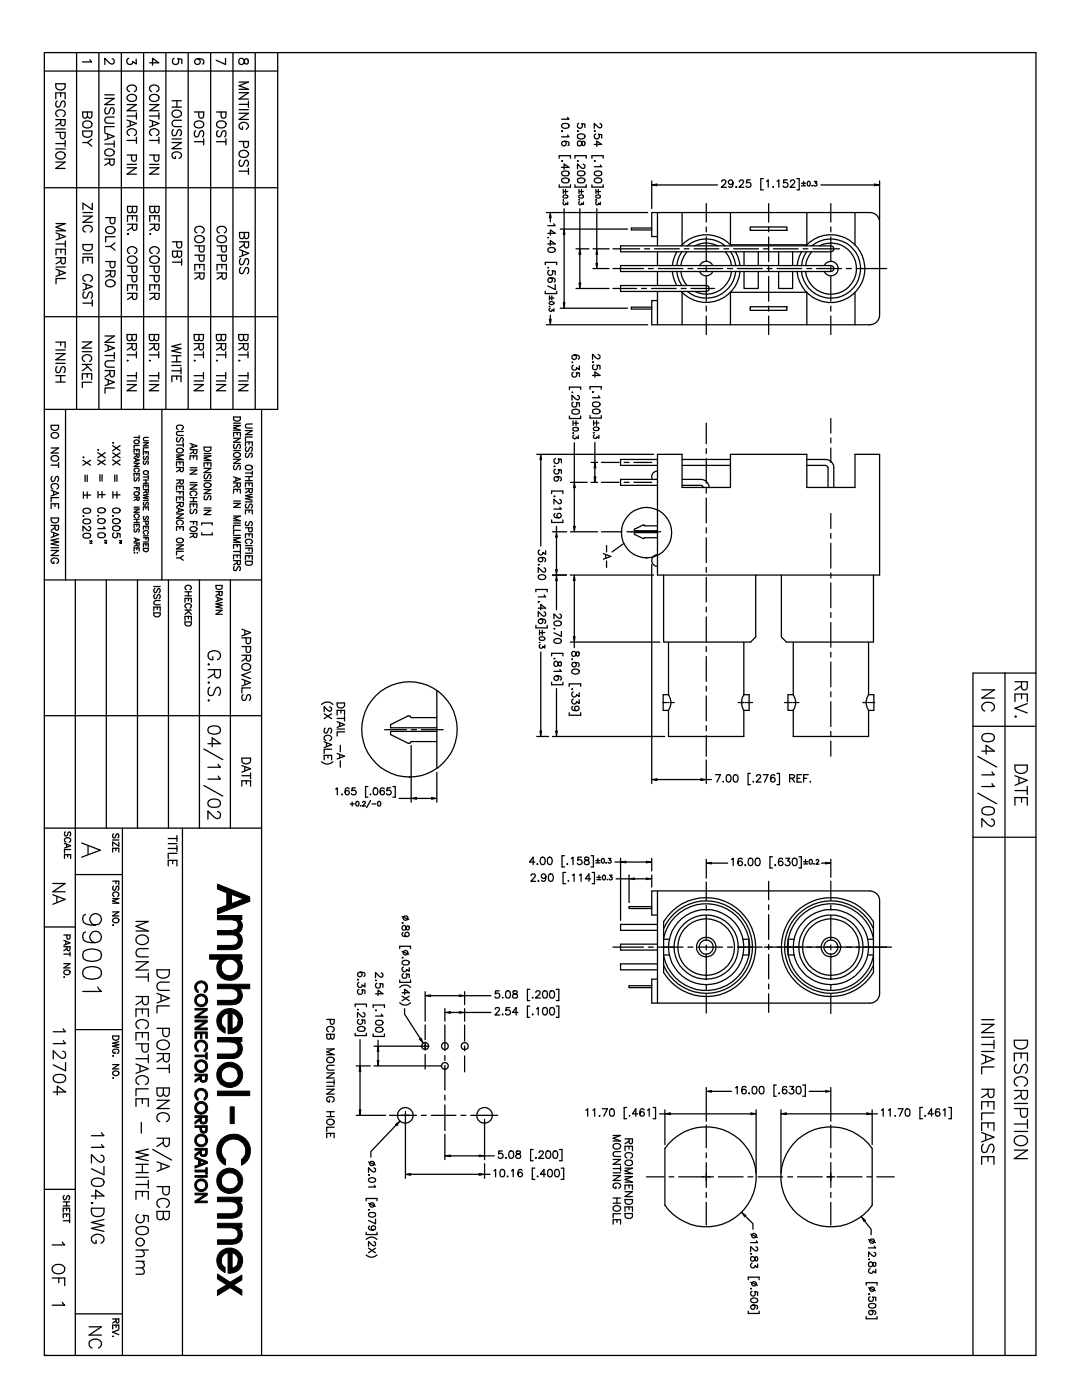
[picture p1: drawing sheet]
<svg xmlns="http://www.w3.org/2000/svg" width="216mm" height="279mm" viewBox="0 0 216 279" stroke-linecap="round" stroke-linejoin="round" font-family="sans-serif">
<g fill="none" stroke="#000" stroke-width=".25">
<path d="M8.8 10.5h197.9v260h-197.9zM8.8 14.2h46.6M11.1 16.7h1.9v.6a.99 .99 0 0 1-.9 .7 .99 .99 0 0 1-1-.7zM11.1 19.7v-1.2h1.9v1.2M12.1 18.5v.8M15.3 10.5v71.2M17.9 11.9l.4 .5h-1.8M19.7 10.5v71.2M20.9 18.9h1.9M20.9 19.6h1.9l-1.9 1.3h1.9M22.4 11.7l.3 .2a.6 .6 0 0 1-.1 .8 .61 .61 0 0 1-.8-.2l-.9-.9v1.3M24.2 10.5v71.2"/>
<path d="M25.5 19.2a.97 .97 0 0 1 1-.4 .97 .97 0 0 1 .7 .9 .97 .97 0 0 1-1 .6 .97 .97 0 0 1-.8-1zM25.7 11.6a.61 .61 0 0 0-.5 .7 .61 .61 0 0 0 .7 .6 .61 .61 0 0 0 .6-.6l.7 .5v-1M25.8 18.3a.64 .64 0 0 1-.3-1 .97 .97 0 0 1 1-.3 .97 .97 0 0 1 .7 .9l-.4 .4M28.7 10.5v71.2M29.8 12.5h1.9l-1.3-.9v1.4M29.9 19.2a1.12 1.12 0 0 1 1.8 .1 .93 .93 0 0 1-.9 1 .93 .93 0 0 1-1-1zM30.3 18.3a.64 .64 0 0 1-.4-1 1.12 1.12 0 0 1 1.8 .2l-.1 .5-.4 .3M33.1 10.5v71.2M34.8 11.6a.65 .65 0 0 0-.3 1 .65 .65 0 0 0 1 .1 .65 .65 0 0 0 0-1l.8 .1v.9M37.5 10.5v71.2M39.5 11.7a.58 .58 0 0 1 .4 .8 .58 .58 0 0 1-.9 .2 .58 .58 0 0 1 .1-.9 1.29 1.29 0 0 1 1.6 .5l-.1 .4-.2 .1M42 10.5v71.2"/>
<path d="M45 11.6v1.3l-1.9-.9M46.5 10.5v71.2M47.7 16.4h1.9l-1.9 .7 1.9 .7h-1.9M47.7 18.5h1.9l-1.9 1.3h1.9M47.8 11.8v-.1a.69 .69 0 0 1 .8 .1 .69 .69 0 0 1 .2 .7 .4 .4 0 0 0 .6 .2 .62 .62 0 0 0-.3-1l-.3 .3a.66 .66 0 0 1-.3 .8 .66 .66 0 0 1-.7-.1zM50.9 10.5v71.2M55.4 10.5v71.2h-46.6M8.8 37.5h46.6M11.1 23.9h1.9v.8l-.2 .3-.3 .1-.3-.2-.1-1M11.1 26.4h1.9v.8a.49 .49 0 0 1-.5 .5 .49 .49 0 0 1-.5-.5v-.8M11.1 25.7h1.9M11.1 28.7h1.9"/>
<path d="M11.1 29.7h1.9M11.1 32.3h1.9l-1.9 1.3h1.9M11.2 30.7a.92 .92 0 0 1 1.2-.4 .92 .92 0 0 1 .5 1.1 .98 .98 0 0 1-1.1 .3 .98 .98 0 0 1-.7-.8zM11.4 20.2a.66 .66 0 0 0-.3 .7 .66 .66 0 0 0 .6 .5l.2-.2 .4-.9 .4-.1a.82 .82 0 0 1 0 1.2M11.6 23.2a.67 .67 0 0 1-.5-.7 .67 .67 0 0 1 .8-.6 .75 .75 0 0 1 1 .3 .75 .75 0 0 1-.3 1M12.1 24.5l-1 .6M13 28v1.3M16.5 26.2h1.8v.6a.98 .98 0 0 1-.9 .6 .98 .98 0 0 1-.9-.6zM16.6 24.5a.91 .91 0 0 1 1.1-.4 .91 .91 0 0 1 .5 1.1 .97 .97 0 0 1-1 .3 .97 .97 0 0 1-.7-.8zM17.4 22.4v.8a.47 .47 0 0 1-.4 .4 .47 .47 0 0 1-.5-.4v-.8h1.8v.8l-.1 .3-.4 .1-.4-.4M17.4 28.4l.9 .8M18.3 27.8l-.9 .6h-.9"/>
<path d="M20.9 31.8h1.9v.8l-.2 .3-.4 .1-.2-.2-.1-1M20.9 26.5l1.9 .7-1.9 .7M20.9 28.7h1.9M21.2 21.5a.69 .69 0 0 0-.3 .7 .69 .69 0 0 0 .5 .5l.3-.1 .4-.9 .4-.2a.75 .75 0 0 1 0 1.2M21.2 29.9a.98 .98 0 0 1 1-.2 .98 .98 0 0 1 .6 .9 1.08 1.08 0 0 1-1.9 0v-.4zM21.5 26.8v.9M21.9 32.4l-1 .6M22.8 23.4h-1.4a.62 .62 0 0 0-.5 .6 .62 .62 0 0 0 .5 .6h1.4M22.8 25.3h-1.9v1.1M22.8 28.1v1.3M25.4 30.9h1.8v.9a.49 .49 0 0 1-.5 .4 .49 .49 0 0 1-.5-.4v-.9M25.4 20.9h1.8l-1.8 1.2h1.8"/>
<path d="M25.4 23.2h1.8M25.4 24l1.8 .6-1.8 .8M25.4 28h1.8M25.4 32.8h1.8M25.4 33.5h1.8l-1.8 1.3h1.8M25.8 27.1a.69 .69 0 0 1-.4-.8 .69 .69 0 0 1 .7-.6h.4a.7 .7 0 0 1 .7 .6 .7 .7 0 0 1-.4 .8M26 24.2v.9M27.2 22.5v1.3M27.2 27.4v1.2M29.8 30.9h1.9v.9a.49 .49 0 0 1-.5 .4 .49 .49 0 0 1-.5-.4v-.9M29.8 20.9h1.9l-1.9 1.2h1.9M29.8 23.2h1.9"/>
<path d="M29.8 28h1.9M29.8 32.8h1.9M29.8 33.5h1.9l-1.9 1.3h1.9M29.8 24l1.9 .6-1.9 .8M30.3 27.1a.7 .7 0 0 1-.5-.9 .7 .7 0 0 1 .8-.5h.4a.69 .69 0 0 1 .7 .6 .69 .69 0 0 1-.5 .8M30.4 24.2v.9M31.7 22.5v1.3M31.7 27.4v1.2M34.3 20.1h1.9M34.3 21.4h1.9M34.3 27.7h1.9M34.3 28.4h1.9l-1.9 1.3h1.9"/>
<path d="M34.6 22.1a.98 .98 0 0 1 1-.1 .98 .98 0 0 1 .6 .9 .97 .97 0 0 1-1.1 .5 .97 .97 0 0 1-.8-.9zM34.6 25.9a.68 .68 0 0 0-.3 .7 .68 .68 0 0 0 .5 .5l.3-.2 .4-.9 .4-.1a.76 .76 0 0 1 0 1.2M35 31.2v.4a.6 .6 0 0 1-.7-.4 .93 .93 0 0 1 1-.9 .93 .93 0 0 1 .9 .9l-.5 .4M35.3 20.1v1.3M36.2 24h-1.4a.65 .65 0 0 0-.5 .6 .65 .65 0 0 0 .5 .7h1.4M38.8 22.4h1.8v.8l-.1 .3-.5 .1-.2-.2-.1-1M38.8 28.3h1.8M38.9 24.5a1.09 1.09 0 0 1 1.7 .2 .93 .93 0 0 1-.9 .9 .93 .93 0 0 1-.9-.9zM39 26.1a.67 .67 0 0 0-.2 .7 .67 .67 0 0 0 .5 .5l.3-.2 .3-.9 .5-.1a.82 .82 0 0 1 0 1.2M40.6 27.7v1.2M43.2 22.4h1.9v.8a.49 .49 0 0 1-.5 .4 .49 .49 0 0 1-.5-.4v-.8M43.2 28.3h1.9"/>
<path d="M43.3 24.5a.93 .93 0 0 1 1.2-.4 .93 .93 0 0 1 .5 1.1 1.12 1.12 0 0 1-1.8-.2zM43.5 26.1a.66 .66 0 0 0-.3 .7 .66 .66 0 0 0 .6 .5l.2-.2 .4-.9 .4-.1a.82 .82 0 0 1 0 1.2M45.1 27.7v1.2M47.7 28.2h1.9v.8a.49 .49 0 0 1-.5 .5 .49 .49 0 0 1-.5-.5v-.8M47.7 20.8h1.9M47.7 22.6h1.9l-1.9 1.2h1.9M47.7 21.9h1.9M47.7 34.2h1.9M47.8 30.4a1 1 0 0 1 1.1-.4 1 1 0 0 1 .7 .9 .98 .98 0 0 1-1.1 .5 .98 .98 0 0 1-.8-.8zM48 32a.68 .68 0 0 0-.3 .7 .68 .68 0 0 0 .5 .5l.4-.3 .3-.8 .4-.1a.75 .75 0 0 1 0 1.2M48.4 25.3v.5a.68 .68 0 0 1-.7-.7 .68 .68 0 0 1 .7-.7 .93 .93 0 0 1 1.2 .9l-.5 .5M49.6 20.2v1.2"/>
<path d="M49.6 33.6v1.2M111.6 31.6v-.5h2.2v.5M111.6 36.9v.4h2.2v-.4M112.1 32.1h.1zM112.1 33.4h1.4l-.9-.7v1.1M112.1 24.8l.3-.1h.9l.2 .1v.4a.8 .8 0 0 1-.7 .4 .8 .8 0 0 1-.7-.5zM112.1 26.1v.1zM112.1 34.3l.6-.2 .6 .1 .2 .1v.4a.8 .8 0 0 1-.7 .4 .8 .8 0 0 1-.7-.6zM112.1 35.7l.6-.2 .6 .1 .2 .1v.4a.8 .8 0 0 1-.7 .4 .8 .8 0 0 1-.7-.6zM112.4 39.1a.46 .46 0 0 1 .6-.2 .46 .46 0 0 1 .2 .5l-.7 .1-.1-.2zM112.4 39.8v.2zM112.4 37.8v.8"/>
<path d="M112.5 38.2h.8M112.6 28.2a.47 .47 0 0 1 .4 .6 .47 .47 0 0 1-.7 .2 .47 .47 0 0 1 0-.7l.3-.1a.73 .73 0 0 1 .9 .4v.4h-.2M112.9 37.8v.8M113.3 23.4l.2 .4h-1.4M113.3 26.9l.2 .4h-1.4M114.7 31.6v-.5h2.3v.5M114.7 36.9v.4h2.3v-.4M115.2 32.1h.2zM115.3 26.1v.1zM115.3 26.9l.6-.2a.66 .66 0 0 1 .8 .6 .85 .85 0 0 1-1.5 0zM115.3 28.3l.2-.1a.74 .74 0 0 1 .7 .8h.4a.58 .58 0 0 0-.1-.8l-.4 .2a.54 .54 0 0 1-.2 .6 .54 .54 0 0 1-.6 0zM115.3 34.3l.6-.2a.61 .61 0 0 1 .8 .6 .85 .85 0 0 1-1.5 0z"/>
<path d="M115.3 35.7l.6-.2a.67 .67 0 0 1 .8 .6 .85 .85 0 0 1-1.5 0zM115.5 24.6a.54 .54 0 0 0-.2 .8 .54 .54 0 0 0 .8 .1 .54 .54 0 0 0 0-.8l.6 .1v.6M115.6 39.9h.1M115.5 39l.5-.1 .4 .1v.2a.45 .45 0 0 1-.5 .3 .45 .45 0 0 1-.4-.5zM115.5 37.8v.8M115.6 38.2h.8M116 37.8v.8M116.3 32.8l.4 .3-.2 .5h-.4l-.9-.9v1M118.1 31.6v-.5h2.3v.5M118.1 36.9v.4h2.3v-.4M118.6 28.8h1.5l-1-.6v1M118.6 32.1h.1z"/>
<path d="M118.7 26.1v.1zM118.7 34.3l.5-.2 .6 .1 .2 .1 .1 .4a.8 .8 0 0 1-.8 .4 .8 .8 0 0 1-.7-.6zM118.7 35.7l.5-.2 .6 .1 .2 .1 .1 .4a.8 .8 0 0 1-.8 .4 .8 .8 0 0 1-.7-.6zM118.9 26.7a.53 .53 0 0 0-.3 .8 .53 .53 0 0 0 .8 .1 .53 .53 0 0 0 0-.8l.7 .1v.7M118.9 39.1a.46 .46 0 0 1 .6-.2 .46 .46 0 0 1 .3 .5l-.8 .1-.1-.2zM118.9 39.8v.2zM118.9 37.8v.8M119 38.2h.8M119.4 37.8v.8M119.7 24.7a.44 .44 0 0 1 .4 .4 .44 .44 0 0 1-.3 .4l-.5-.2-.7-.7v1M119.8 32.9l.3 .4h-1.5M130 36.1v5.5"/>
<path d="M131.1 36.9h12.1M144 36.3l.3-.4h.3l.3 .3-.2 .5-.8 .7h1M146.3 36.4a.47 .47 0 0 1-.7 .4 .47 .47 0 0 1-.2-.7 .47 .47 0 0 1 .8 0l.1 .3a.69 .69 0 0 1-.6 1l-.3-.2M146.9 37.3v.1zM147.5 36.3l.2-.3a.44 .44 0 0 1 .6 .1 .44 .44 0 0 1-.1 .6l-.8 .7h1M149.7 35.9h-.7l-.1 .6a.54 .54 0 0 1 .8 0 .54 .54 0 0 1-.1 .8 .54 .54 0 0 1-.8-.2M152.3 35.6h-.5v2.3h.5M153 36.2l.3-.3v1.5M154.3 37.3v.1zM155.1 36.2l.3-.3v1.5M157.1 35.9h-.7l-.1 .6a.52 .52 0 0 1 .8 .1 .52 .52 0 0 1-.1 .7 .52 .52 0 0 1-.7-.2M157.7 36.3l.2-.3a.44 .44 0 0 1 .6 .1 .44 .44 0 0 1-.1 .6l-.8 .7h1"/>
<path d="M159 35.6h.5v2.3h-.5M159.9 36.6h.8M159.9 37.1h.8M160.4 36.2v.8M161.2 36.2a.43 .43 0 0 1 .5 .5 .43 .43 0 0 1-.5 .4l-.1-.4zM162.1 37h.1M162.5 36.2h.5l-.3 .3a.3 .3 0 0 1 .3 .3 .3 .3 0 0 1-.3 .3l-.3-.1M163.8 36.9h10.7M175.5 36.1v7.8M11.2 51.4h1.8v.8l-.1 .4-.4 .1-.3-.2-.1-1.1M11.2 48.7h1.8M11.2 50.9v-1.2h1.8v1.2"/>
<path d="M11.2 44.6h1.8l-1.8 .7 1.8 .8h-1.8M11.2 46.5l1.8 .7-1.8 .7M11.2 53.3h1.8M11.2 53.7l1.8 .7-1.8 .8M11.8 46.7v.9M11.8 54v.9M12.1 49.7v.8M12.1 52.1l-.9 .6M13 55.6h-1.8v1M13 48.1v1.2M16.6 48.8h1.8v.6a.98 .98 0 0 1-.9 .7 .98 .98 0 0 1-.9-.7zM16.6 42.4h1.8"/>
<path d="M16.6 52.5v-1.1h1.8v1.1M16.6 43.1h1.8l-1.8 1.3h1.8M16.6 50.7h1.8M16.6 56.5l1.8 .7-1.8 .7M16.8 58.3a.69 .69 0 0 0-.3 .7 .69 .69 0 0 0 .6 .5l.3-.4a.94 .94 0 0 1 .6-.8h.2a.88 .88 0 0 1 0 1.2M17 46.3a.67 .67 0 0 1-.5-.8 .67 .67 0 0 1 .8-.5 .84 .84 0 0 1 1.1 .9l-.4 .4M17 56.1a.67 .67 0 0 1-.5-.7 .67 .67 0 0 1 .8-.6 .84 .84 0 0 1 1.1 .9l-.4 .4M17.2 56.8v.9M17.5 51.4v.7M18.4 40.6v1.2l-1.8-1.2v1.2M18.4 59.9v1.2M21.1 43.4h1.8v.8a.49 .49 0 0 1-.4 .5 .49 .49 0 0 1-.5-.5v-.8"/>
<path d="M21.1 52.2h1.8v.8a.49 .49 0 0 1-.4 .4 .49 .49 0 0 1-.5-.4v-.8M21.1 54.1h1.8v.8l-.2 .3-.3 .1-.3-.2v-1M21.2 45.6a1 1 0 0 1 1-.4 1 1 0 0 1 .7 .9 .98 .98 0 0 1-1 .5 .98 .98 0 0 1-.8-.8zM21.2 56.2a1 1 0 0 1 1-.4 1 1 0 0 1 .7 .9 .98 .98 0 0 1-1 .6 .98 .98 0 0 1-.8-1zM22.1 49.2l.8 .7M22.1 54.7l-1 .6M22.9 47.2h-1.8v1.1M22.9 48.5l-.8 .7h-1M25.4 44.7h1.9v.9l-.2 .3-.3 .1-.3-.2-.1-1.1M25.4 46.7h.2zM25.4 53.1h1.9v.8a.49 .49 0 0 1-.5 .5 .49 .49 0 0 1-.5-.5v-.8M25.4 55h1.9v.8a.49 .49 0 0 1-.5 .5 .49 .49 0 0 1-.5-.5v-.8"/>
<path d="M25.4 58.5h1.9v.9l-.2 .3-.3 .1-.3-.2-.1-1.1M25.4 44.2v-1.1h1.9v1.1M25.4 58v-1.1h1.9v1.1M25.5 51.5a.98 .98 0 0 1 1.1-.4 .98 .98 0 0 1 .7 .9 .97 .97 0 0 1-1.1 .6 .97 .97 0 0 1-.8-1zM25.9 50.6a.7 .7 0 0 1-.5-.8 .7 .7 0 0 1 .8-.6h.4a.69 .69 0 0 1 .7 .6 .69 .69 0 0 1-.5 .8M26.4 41.2v.8a.49 .49 0 0 1-.5 .5 .49 .49 0 0 1-.5-.5v-.8h1.9v.8l-.2 .4a.41 .41 0 0 1-.6-.2l-.1-.2M26.4 43.1v.7M26.4 56.9v.7M26.4 45.4l-1 .6M26.4 59.1l-1 .7M29.9 44.7h1.8v.9l-.1 .3-.4 .1-.3-.2v-1.1M29.9 46.7h.2z"/>
<path d="M29.9 53.1h1.8v.8l-.1 .4h-.7l-.1-.4v-.8M29.9 55h1.8v.8a.49 .49 0 0 1-.2 .4 .49 .49 0 0 1-.6-.1l-.1-.3v-.8M29.9 58.5h1.8v.9l-.1 .3-.4 .1-.3-.2v-1.1M29.9 44.2v-1.1h1.8v1.1M29.9 58v-1.1h1.8v1.1M30 51.5a.92 .92 0 0 1 1.1-.4 .92 .92 0 0 1 .6 1.1 .98 .98 0 0 1-1.1 .3 .98 .98 0 0 1-.7-.9zM30.4 50.6a.69 .69 0 0 1-.5-.8 .69 .69 0 0 1 .7-.6 .78 .78 0 0 1 1 .3 .78 .78 0 0 1-.1 1l-.2 .1M30.9 41.2v.8l-.2 .4h-.6l-.2-.4v-.8h1.8v1a.4 .4 0 0 1-.4 .3 .4 .4 0 0 1-.4-.3v-.2M30.9 43.1v.7M30.9 56.9v.7M30.9 45.4l-1 .6M30.9 59.1l-1 .7"/>
<path d="M34.4 48.3h1.8v.8a.47 .47 0 0 1-.3 .4 .47 .47 0 0 1-.5-.2l-.1-1M34.4 52.3h1.8M35.4 50.1v.8l-.2 .4h-.6l-.2-.4v-.8h1.8v.8l-.1 .4h-.5l-.2-.4M36.2 51.7v1.2M38.9 49.1h1.8v.8a.49 .49 0 0 1-.5 .4 .49 .49 0 0 1-.4-.4v-.8M38.9 50.9h1.8v.8a.49 .49 0 0 1-.5 .5 .49 .49 0 0 1-.4-.5v-.8M38.9 54.5h1.8v.7l-.1 .4-.4 .1-.3-.2-.1-1M38.9 53.9v-1.1h1.8v1.1M39.1 47.2a.98 .98 0 0 1 1-.1 .98 .98 0 0 1 .6 .8 .99 .99 0 0 1-1 .5 .99 .99 0 0 1-.8-.8zM39.3 46.5a.68 .68 0 0 1-.4-.8 .68 .68 0 0 1 .7-.5 .75 .75 0 0 1 1 .2 .75 .75 0 0 1-.2 1l-.1 .1M39.8 52.8v.7M39.8 55.1l-.9 .6"/>
<path d="M43.3 49.1h1.9v.8l-.2 .3-.5 .1-.2-.2-.1-1M43.3 50.9h1.9v.8l-.2 .4-.5 .1-.2-.2-.1-1.1M43.3 54.5h1.9v.7l-.2 .4-.3 .1-.3-.2-.1-1M43.3 53.9v-1.1h1.9v1.1M43.6 47.2a.91 .91 0 0 1 1.1-.1 .91 .91 0 0 1 .4 1 1.12 1.12 0 0 1-1.8-.2v-.3zM43.8 46.5a.67 .67 0 0 1-.5-.8 .67 .67 0 0 1 .7-.5 .75 .75 0 0 1 1 .3 .75 .75 0 0 1-.3 1M44.3 52.8v.7M44.3 55.1l-1 .6M47.8 48.3h1.8v.7l-.2 .4-.3 .1-.2-.2-.2-1M47.8 49.8l1.8 .7-1.8 .8M48 51.6a.68 .68 0 0 0-.2 .7 .68 .68 0 0 0 .5 .5l.3-.1 .3-.9 .5-.2a.82 .82 0 0 1 0 1.2M48 53.4a.68 .68 0 0 0-.2 .7 .68 .68 0 0 0 .5 .5l.3-.2 .3-.8 .5-.2a.82 .82 0 0 1 0 1.2"/>
<path d="M48.4 50.1v.9M48.7 46.4v.8l-.1 .3h-.6l-.2-.3v-.8h1.8v.8l-.2 .3h-.5l-.2-.3M48.7 48.9l-.9 .6M108.8 52.8v-.4h2.3v.4M108.8 58.1v.5h2.3v-.5M109 42.4h20.2M109.3 46.6h1.5l-1-.7v1M109.3 47.4h.1zM109.3 48.7h1.5l-1-.7v1M109.3 53.4h.1zM109.4 49.6l.5-.2a.61 .61 0 0 1 .9 .6 .8 .8 0 0 1-.8 .4 .8 .8 0 0 1-.7-.6zM109.6 54a.52 .52 0 0 0-.2 .7 .52 .52 0 0 0 .8 .1 .52 .52 0 0 0 0-.8l.6 .1v.7"/>
<path d="M109.6 59.1v.8M109.7 59.5h.8M109.8 55.5a.45 .45 0 0 1 .3 .6 .45 .45 0 0 1-.7 .1 .45 .45 0 0 1 .1-.7h.3a.67 .67 0 0 1 1 .5l-.2 .3M109.8 43.5v.8M110.1 59.1v.8M110.5 44.7l.3 .3h-1.5M110.8 56.8v1l-1.5-.7M111.8 45.7h13.4M112.5 40.3a.31 .31 0 0 0-.2 .3 .31 .31 0 0 0 .3 .3 .31 .31 0 0 0 .3-.3l.4 .3v-.6M112.6 41.7v4M112.6 46.8v13.6M114.9 49.7h2.6"/>
<path d="M114.9 57.6h6.6M115.7 40.3a.31 .31 0 0 0-.1 .5 .31 .31 0 0 0 .5-.2l.3 .2v-.5M115.7 41.7v8M115.7 50.8v5.7M118.3 53.6h3.2M118.3 49.7h3.2M119 40.3a.31 .31 0 0 0-.2 .3 .31 .31 0 0 0 .3 .3 .31 .31 0 0 0 .3-.3l.4 .3v-.6M119.1 41.7v8M119.1 50.8v1.7M122.3 53.6h6.1M122.3 49.7h5.3M122.3 57.6h4.7"/>
<path d="M123.8 57h17.1a.59 .59 0 0 1 .6 .6 .59 .59 0 0 1-.6 .6h-17.1zM123.8 49.1h42a.59 .59 0 0 1 .6 .6 .59 .59 0 0 1-.6 .5h-42zM123.8 53h42a.59 .59 0 0 1 .6 .6 .59 .59 0 0 1-.6 .6h-42zM128 57.6h1M128.6 49.7h1M129.4 53.6h.9M130 57.6h4.9M130 45.5h-4v.4h4M130.6 49.7h5M131.2 47.2h-1.2v-4.8h43.6a1.88 1.88 0 0 1 1.9 2v18.5a1.95 1.95 0 0 1-1.9 1.9h-43.6v-4.8h1.2M131.2 42.4v6.7M131.2 50.2v2.8"/>
<path d="M131.2 54.2v2.8M131.2 58.2v6.6M131.4 53.6h4.9M134.2 54.2l.4 1.9 .4 .9M135 54.2l.6 1.9 .5 .9M135 50.2l-.4 .9-.4 1.9M135.8 54.2l.3 1 1 1.8M135.9 49.1a6.8 6.8 0 0 1 10 0M135.9 57.6h1M136.1 50.2l-.5 .9-.6 1.9M136.1 42.4v6.5M136.1 58.3v6.5"/>
<path d="M136.5 49.7h1M137.1 50.2l-1 1.8-.3 1M137.1 49.1a5.9 5.9 0 0 1 7.6 0M137.3 53.6h1M137.9 57.6h4.7M138.5 49.7h4.9M138.6 49.1a5 5 0 0 1 4.7 0M139.2 53.6h5M139.6 54.2a1.46 1.46 0 0 0 1.3 .9 1.46 1.46 0 0 0 1.3-.9M139.6 53a1.46 1.46 0 0 1 1.3-.9 1.46 1.46 0 0 1 1.3 .9M140.9 40.6v3.7M140.9 45.3v1"/>
<path d="M140.9 47.3v4.9M140.9 53.2v1M140.9 55.2v4.9M144.4 49.7h1M144.7 50.2l1.1 1.8 .2 1M145.2 53.6h1M145.8 42.4v6.5h15.2v-6.5M145.8 50.2l.5 .9 .5 1.9M146 54.2a5.1 5.1 0 0 1-7.4 4M146.4 49.7h4.9M146.8 50.2l.4 .9 .5 1.9M146.8 54.2a5.9 5.9 0 0 1-9.7 4"/>
<path d="M147.2 53.6h4.9M147.7 54.2a6.8 6.8 0 0 1-4.6 5.8 6.8 6.8 0 0 1-7.2-1.8M148.5 54.2v3.4h2.8v-3.4M148.5 50.2v2.8M149.7 45.3h7.3v.7h-7.3zM151.3 50.2v2.8M152.3 49.7h1M153.1 53.6h1M153.4 40.6v3.7M153.4 45.3v1M153.4 47.3v4.9M153.4 53.2v1"/>
<path d="M153.4 55.2v4.9M154.3 49.7h5M155.1 53.6h4.9M155.4 54.2v3.4h2.8v-3.4M155.4 50.2v2.8M158.2 50.2v2.8M159.9 50.2l-.4 .9-.5 1.9M160.2 49.7h1M160.8 49.1a6.8 6.8 0 0 1 10.7 .8 6.8 6.8 0 0 1-3.5 10.1 6.8 6.8 0 0 1-9-5.8M161 50.2l-.6 .9-.5 1.9M161 53.6h1M162 50.2l-1 1.8-.3 1"/>
<path d="M162 49.1a5.9 5.9 0 0 1 9 1.7 5.9 5.9 0 0 1-3.4 8.4 5.9 5.9 0 0 1-7.7-5M162.2 49.7h5.3M162.9 53.6h5M163.5 49.1a5.1 5.1 0 0 1 7.1 2.7 5.1 5.1 0 0 1-3.6 6.8 5.1 5.1 0 0 1-6.3-4.4M164.5 53a1.45 1.45 0 0 1 2.2-.5 1.45 1.45 0 0 1 0 2.2 1.45 1.45 0 0 1-2.2-.5M165.8 40.6v3.7M165.8 45.3v1M165.8 47.3v4.9M165.8 53.2v1M165.8 55.2v4.9M168.9 53.6h1M170.6 42.4v6.5"/>
<path d="M170.6 58.3v6.5M170.9 53.6h6M8.8 63.2h46.6M11.1 68.3h1.9v1.1M11.1 69.8h1.9M11.1 70.6h1.9l-1.9 1.2h1.9M11.1 72.5h1.9M11.1 75h1.9M11.1 76.2h1.9M11.4 73.2a.69 .69 0 0 0-.3 .6 .69 .69 0 0 0 .5 .6l.3-.2 .4-.9 .4-.1a.82 .82 0 0 1 0 1.2M12.1 68.3v.7M12.1 75v1.2"/>
<path d="M16.4 68.2h1.9l-1.9 1.3h1.9M16.4 70.2h1.9M16.4 72.7h1.9M16.4 75.7v-1.1h1.9v1.1M16.6 60.5h1.8M16.9 72.1a.69 .69 0 0 1-.5-.8 .69 .69 0 0 1 .7-.5 .78 .78 0 0 1 1 .2 .78 .78 0 0 1-.1 1.1h-.1M17.1 72.7l1.2 1.3M17.4 74.6v.7M17.5 73.2l-1.1 .8M18.3 76.3h-1.9v1M21 74h1.8v.8l-.4 .4-.4-.2-.1-1M21 67.1h1.8l-1.8 1.2h1.8"/>
<path d="M21 68.7l1.8 .8-1.8 .6M21 71h1.8M21 75.6l1.8 .7-1.8 .7M21.6 69v.9M21.6 75.8v.9M21.9 74.6l-.9 .6M22.8 72h-1.3a.65 .65 0 0 0-.6 .6 .65 .65 0 0 0 .6 .7h1.3M22.8 77.4h-1.8v1.1M22.8 70.4v1.2M25.4 68.6h1.8v.8l-.1 .4h-.4l-.3-.1-.1-1.1M25.4 72h.1zM25.4 75h1.8"/>
<path d="M25.4 70.8h1.8M25.4 76h1.8M25.4 76.8h1.8l-1.8 1.2h1.8M26.3 66.8v.7l-.1 .4-.5 .1-.3-.2v-.3v-.7h1.8v.7l-.1 .4h-.6l-.2-.4M26.3 69.2l-.9 .6M27.2 70.2v1.2M27.2 74.3v1.3M29.8 68.6h1.9v.8l-.2 .4h-.3l-.3-.1-.1-1.1M29.8 72h.2zM29.8 75h1.9M29.8 70.8h1.9M29.8 76h1.9"/>
<path d="M29.8 76.8h1.9l-1.9 1.2h1.9M30.8 66.8v.7l-.2 .4h-.6l-.2-.4v-.7h1.9v.7l-.2 .4h-.6l-.1-.4M30.8 69.2l-1 .6M31.7 70.2v1.2M31.7 74.3v1.3M34.3 74h1.8M34.3 71h1.8M34.3 72.2h1.8M34.3 72.9h1.8M34.3 76.2v-1.1h1.8v1.1M35.3 71v1.2M35.3 75.1v.6"/>
<path d="M36.1 68.7l-1.8 .4 1.8 .5-1.8 .4 1.8 .4M36.1 73.4v1.2M38.7 68.6h1.9v.8l-.2 .4h-.4l-.2-.1-.1-1.1M38.7 72h.2zM38.7 75h1.9M38.7 70.8h1.9M38.7 76h1.9M38.7 76.8h1.9l-1.9 1.2h1.9M39.7 66.8v.7l-.2 .4-.4 .1-.3-.2-.1-.3v-.7h1.9v.7l-.2 .4h-.5l-.2-.4M39.7 69.2l-1 .6M40.6 70.2v1.2M40.6 74.3v1.3"/>
<path d="M43.2 68.6h1.8v.8l-.1 .4h-.4l-.3-.1v-1.1M43.2 72h.1zM43.2 75h1.8M43.2 70.8h1.8M43.2 76h1.8M43.2 76.8h1.8l-1.8 1.2h1.8M44.2 66.8v.7l-.2 .4h-.7l-.1-.4v-.7h1.8v.7l-.1 .4h-.6l-.1-.4M44.2 69.2l-1 .6M45 70.2v1.2M45 74.3v1.3M47.6 68.6h1.9v.8l-.2 .4h-.3l-.3-.1-.1-1.1M47.6 72h.2z"/>
<path d="M47.6 75h1.9M47.6 70.8h1.9M47.6 76h1.9M47.6 76.8h1.9l-1.9 1.2h1.9M48.6 66.8v.7l-.2 .4-.4 .1-.4-.5v-.7h1.9v.7l-.2 .4h-.5l-.2-.4M48.6 69.2l-1 .6M49.5 70.2v1.2M49.5 74.3v1.3M109 64.8h20.2M109.6 61.2h.1zM109.6 60.3a.44 .44 0 0 1 .6-.1 .44 .44 0 0 1 .2 .5 .44 .44 0 0 1-.5 .1 .44 .44 0 0 1-.3-.5zM109.8 61.5a.32 .32 0 0 0-.2 .5 .32 .32 0 0 0 .6 0v-.2l.3 .3v-.5"/>
<path d="M109.8 62.9v.8M111.8 61.5h13.4M113.6 77.7v-.4h2.3v.4M114.1 72.3h.2zM114.2 78.2v.2zM114.4 72.9a.5 .5 0 0 0-.2 .8 .5 .5 0 0 0 .8-.1v-.2l.6 .4v-.8M114.4 74.3a.52 .52 0 0 0-.2 .7 .52 .52 0 0 0 .8 .2 .52 .52 0 0 0 0-.8h.6v.7M114.6 70.8a.47 .47 0 0 1 .5 .6 .47 .47 0 0 1-.8 .3 .47 .47 0 0 1 0-.8 .72 .72 0 0 1 .9-.1 .72 .72 0 0 1 .3 .8l-.1 .1M115.2 79l.4 .2v.3l-.3 .3-.5-.2-.7-.7v.9M117.7 77.7v-.5h2.3v.5M118.2 74.9h1.5l-1-.7v1.1M118.3 72.2v.1z"/>
<path d="M118.3 78.1v.2zM118.5 72.8a.52 .52 0 0 0-.2 .8 .52 .52 0 0 0 .8 .1 .52 .52 0 0 0 0-.8h.6v.8M119.3 70.8l.3 .1a.44 .44 0 0 1-.1 .6 .44 .44 0 0 1-.6-.1l-.7-.7v1M119.4 79l.3 .4h-1.5M130 61.3h-4v.4h4M140.9 63.1v3.7M140.9 61.1v1M145.8 64.8v-6.5h15.2v6.5M149.7 61.2h7.3v.7h-7.3zM153.4 61.1v1M153.4 63.1v3.7M165.8 63.1v3.7"/>
<path d="M165.8 61.1v1M10.2 84.9h1.5v.5a.78 .78 0 0 1-.8 .5 .78 .78 0 0 1-.7-.5zM10.2 89.4h1.5l-1.5 1h1.5M10.2 92.8h1.5M10.2 97.8l1.5 .6-1.5 .6M10.3 91.2a.72 .72 0 0 1 .9-.3 .72 .72 0 0 1 .4 .9 .72 .72 0 0 1-.9 .3 .72 .72 0 0 1-.4-.9zM10.4 86.4a.72 .72 0 0 1 .9 0 .72 .72 0 0 1 .3 .8 .72 .72 0 0 1-.9 .3 .72 .72 0 0 1-.4-.9zM10.4 95.1a.57 .57 0 0 0-.2 .6 .57 .57 0 0 0 .4 .4l.3-.3 .2-.6 .4-.1a.67 .67 0 0 1 0 1M10.5 97.6a.55 .55 0 0 1-.3-.6 .55 .55 0 0 1 .6-.5h.3a.55 .55 0 0 1 .6 .5 .55 .55 0 0 1-.4 .6M10.7 98v.8M11.7 99.3h-1.5v.9M11.7 92.3v1"/>
<path d="M13.1 81.7v34M16.6 91.3h.1zM16.6 91.9l1.5 .9M16.6 98.2v1.2M16.8 98.8h1.3M17 94.8v1.3M17.4 94.8v1.3M17.4 98.2v1.2M18.1 91.9l-1.5 .9M19.5 90.3l1.5 1.1M19.5 91.8l1.5 1M19.6 89.7v.1z"/>
<path d="M19.6 98.1v1.3M19.7 98.7h1.3M19.9 94.7v1.3M20.4 94.7v1.3M20.4 98.1v1.3M21 90.3l-1.5 1.1M21 91.8l-1.5 1M22.5 88.9l1.5 1.1M22.5 90.4l1.5 1M22.5 91.8l1.5 1M22.5 88.3v.1zM22.5 98.1v1.3"/>
<path d="M22.7 98.8h1.3M22.9 94.8v1.3M23.3 94.8v1.3M23.3 98.1v1.3M24 88.9l-1.5 1.1M24 90.4l-1.5 1M24 91.8l-1.5 1M26.8 90.6h1l-.1 .6h-.3l-.1-.6M26.8 99.2h1l-.1 .6h-.4v-.6M26.8 87.3h1M26.8 90.3v-.6h1v.6M26.8 95.1v-.6h1v.6"/>
<path d="M26.8 97.3h1v.7M26.8 91.4l1 .4-1 .4M26.8 92.5h1l-1 .6h1M26.8 88a.48 .48 0 0 1 .7-.2 .48 .48 0 0 1 .1 .7 .5 .5 0 0 1-.6 0 .5 .5 0 0 1-.2-.5zM26.8 98.3a.48 .48 0 0 1 .7-.2 .48 .48 0 0 1 .1 .7 .5 .5 0 0 1-.6 0 .5 .5 0 0 1-.2-.5zM26.9 95.3l-.1 .3 .1 .4 .3-.1 .2-.5h.3l.1 .4-.2 .2M27 94.1a.37 .37 0 0 1-.2-.4 .37 .37 0 0 1 .3-.3h.3a.37 .37 0 0 1 .4 .3 .37 .37 0 0 1-.3 .4M27.1 91.6v.5M27.3 89.7v.4M27.3 94.5v.4M27.3 97.3v.4M27.3 90.9l-.5 .4"/>
<path d="M27.3 99.6l-.5 .3M27.8 88.9h-1v.6M27.8 87v.6M28.6 97.7h1l-.1 .6h-.3l-.1-.6M28.6 95.8h1M28.6 88.3h1l-1 .7h1M28.6 90.8v-.6h1v.6M28.6 97.5v-.7h1v.7M28.6 95.2h1M28.6 96.4h1M28.6 99.9h1M28.7 94.1a.48 .48 0 0 1 .6-.2 .48 .48 0 0 1 .2 .7 .5 .5 0 0 1-.6 .1 .5 .5 0 0 1-.2-.6z"/>
<path d="M28.7 91.1l-.1 .2 .1 .4 .3-.1 .4-.5 .2 .2-.1 .4M28.7 92l-.1 .2 .1 .5 .3-.1 .4-.6 .2 .2-.1 .5M29.1 90.2v.4M29.1 95.8v.6M29.1 96.8v.4M29.1 98l-.5 .4M29.6 87.3h-.9l-.1 .3 .1 .3 .9 .1M29.6 89.4h-1v.6M29.6 94.9v.6M29.6 98.6l-1 .2 1 .3-1 .3 1 .2M32.3 81.7v34M35.2 93.3h1.4v.6l-.3 .2-.3-.1-.1-.7"/>
<path d="M35.2 95.8h1.4l-.2 .8-.4-.1-.1-.7M35.2 88.8h1.4M35.2 93v-.8h1.4v.8M35.2 97.8v-.8h1.4v.8M35.2 98.1h1.4v.8M35.2 99.9v-.7h1.4v.7M35.2 90.8h1.4l-1.4 .5 1.4 .4h-1.4M35.4 87.3l-.2 .3 .2 .6 .3-.1 .4-.6 .3-.2a.51 .51 0 0 1 0 .9M35.4 89.6a.71 .71 0 0 1 .7-.2 .71 .71 0 0 1 .5 .6 .82 .82 0 0 1-1.4 0zM35.5 85.7a.44 .44 0 0 1-.3-.5 .44 .44 0 0 1 .5-.4h.4a.43 .43 0 0 1 .5 .4 .43 .43 0 0 1-.4 .5M35.9 92.2v.5M35.9 97v.5"/>
<path d="M35.9 98.1v.5M35.9 99.2v.5M35.9 93.7l-.7 .4M35.9 96.2l-.7 .4M36.6 86.1h-1a.4 .4 0 0 0-.4 .4 .4 .4 0 0 0 .4 .4h1M36.6 88.4v.8M37.9 89.7h1.4l-.1 .8h-.5l-.1-.8M37.9 88.5l1.4 .5-1.4 .5M37.9 91.7v-.7h1.4v.7M37.9 93.3h1.4M37.9 93.8h1.4l-1.4 .8h1.4M37.9 96.3h1.4"/>
<path d="M37.9 96.8h1.4l-1.4 .8h1.4M37.9 99.3h1.4M38.2 98.9a.46 .46 0 0 1-.3-.5 .46 .46 0 0 1 .5-.4h.4a.45 .45 0 0 1 .5 .4 .45 .45 0 0 1-.4 .5M38.4 88.7v.6M38.6 90.2l-.7 .4M38.6 91v.4M38.6 99.3v.8M40.7 89.2h1.4a.71 .71 0 0 1-.5 .9 .71 .71 0 0 1-.9-.4zM40.7 91h1.4l-1.4 .4 1.4 .5h-1.4M40.7 90.5h1.4M40.7 93.1v-.7h1.4v.7M40.7 93.5h1.4l-1.4 .8h1.4"/>
<path d="M40.7 95.9h1.4M40.7 97.7h1.4l-1.4 .8h1.4M40.9 94.7l-.2 .3 .2 .5 .4-.1 .4-.7 .3 .1 .1 .4-.2 .3M40.9 96.5a.68 .68 0 0 1 .8-.1 .68 .68 0 0 1 .3 .7 .69 .69 0 0 1-.8 .2 .69 .69 0 0 1-.4-.7zM40.9 98.9l-.2 .3 .1 .5h.5l.3-.7 .3-.1 .2 .3-.1 .5h-.1M41.4 92.4v.4M46.6 83.2h1.4a.69 .69 0 0 1-.7 .9 .69 .69 0 0 1-.7-.9zM46.6 96.4h1.4l-.1 .7-.2 .1-.3-.1-.1-.7M46.6 84.5h1.4M46.6 87.5h1.4l-1.4 .8h1.4M46.6 84.9h1.4l-1.4 .5 1.4 .5h-1.4M46.6 87.1v-.8h1.4v.8"/>
<path d="M46.6 98.4v-.7h1.4v.7M46.6 89.9h1.4M46.6 91.7h1.4l-1.4 .8h1.4M46.6 95.2l1.4 .4-1.4 .5M46.6 100h1.4M46.7 90.6a.74 .74 0 0 1 .7-.3 .74 .74 0 0 1 .6 .6 .71 .71 0 0 1-.8 .4 .71 .71 0 0 1-.6-.6zM46.8 88.7l-.2 .3 .2 .5 .4-.1 .3-.7 .4 .1 .1 .4-.2 .3M46.8 92.9l-.2 .3 .2 .5 .4-.1 .4-.7h.2l.2 .3-.2 .5M47.1 95.4v.5M47.3 86.3v.5M47.3 97.7v.4M47.3 96.8l-.7 .4"/>
<path d="M49 97.5h1.3l-.1 .8-.5-.1v-.7M49 95.9h1.3M49 85.9h1.3l-1.3 .8h1.3M49 89v-.8h1.3v.8M49 97.2v-.8h1.3v.8M49 94.4h1.3M49 95.1h1.3M49 93a.88 .88 0 0 1 1.3 .2 .74 .74 0 0 1-.5 .6 .74 .74 0 0 1-.8-.2zM49.1 89.2l-.1 .3 .1 .6 .5-.1 .4-.8 .3 .2v.4l-.2 .3M49.1 90.4l-.1 .3 .1 .6 .5-.2 .4-.7 .3 .2v.4l-.2 .3M49.7 88.2v.5M49.7 95.1v.8"/>
<path d="M49.7 96.4v.5M49.7 97.9l-.7 .4M50.3 84.6h-.9a.4 .4 0 0 0-.4 .4 .4 .4 0 0 0 .4 .4h.9M50.3 87.2h-1.3v.7M50.3 94v.8M50.3 98.6l-1.3 .3 1.3 .3-1.3 .3 1.3 .3M52.2 81.7v188.8M107.1 90.7h23.3M107.9 91.7v17.3M110.1 98.5v-.5h2.2v.5M110.5 93.1h.2zM110.6 99v.1z"/>
<path d="M110.8 91.5a.51 .51 0 0 0-.2 .8 .51 .51 0 0 0 .8 .1 .51 .51 0 0 0 0-.8l.6 .1v.7M110.8 93.6a.51 .51 0 0 0-.2 .8 .51 .51 0 0 0 .8 .1 .51 .51 0 0 0 0-.8l.6 .1v.7M111 95.1a.45 .45 0 0 1 .4 .7 .45 .45 0 0 1-.8 .1 .45 .45 0 0 1 .1-.7l.3-.1a.67 .67 0 0 1 1 .6l-.2 .3M111.7 99.7h.2l.1 .5-.1 .3h-.3l-1.1-.9v1M113.6 83v.5h2.3v-.5M113.8 96.3h3.4M114.2 81.9l.6-.2a.66 .66 0 0 1 .8 .6 .85 .85 0 0 1-1.5 0zM114.3 85.4l.5-.1 .6 .1a.55 .55 0 0 1-.4 .7 .55 .55 0 0 1-.7-.4zM114.3 86.4v.1zM114.3 84v.9M114.4 80.3a.52 .52 0 0 0-.2 .7 .52 .52 0 0 0 .8 .1 .52 .52 0 0 0 0-.8l.6 .1v.7M114.5 84.5h.9"/>
<path d="M114.5 86.8a.36 .36 0 0 0-.1 .7 .36 .36 0 0 0 .6-.3l.4 .3v-.5M114.6 88.3v8M114.6 97.3v7.7M114.9 84v.9M117.7 82.9v.5h2.3v-.5M117.9 96.3h1.4M117.9 92.3h1.4M118.3 80.4l.6-.2a.61 .61 0 0 1 .8 .6 .85 .85 0 0 1-1.5 0zM118.3 81.8l.6-.2a.67 .67 0 0 1 .8 .6 .85 .85 0 0 1-1.5 0zM118.4 86.4h.1zM118.4 85.4a.56 .56 0 0 1 .7-.2 .56 .56 0 0 1 .4 .6l-.9 .1-.2-.1zM118.4 83.9v1"/>
<path d="M118.6 84.4h.9M118.6 86.8a.36 .36 0 0 0-.1 .6 .36 .36 0 0 0 .6-.2l.4 .3v-.6M118.7 88.3v4M118.7 93.4v1.8M119 83.9v1M120 96.3h3.5M120 92.3h3.5M124.5 96.3h1M124.5 92.3h1M126.5 96.3h3.5M126.5 92.3h3.5M131.2 94a1.2 1.2 0 0 0-1.1 1.7"/>
<path d="M131.2 90.7h4.9v6.6h9.7v-6.6h15.2v6.6h9.6v-6.6h4.9v24.1h-44.3zM131.2 91.7h-7.4v1.2h7.4M131.2 95.7h-7.4v1.2h7.4M136.1 95.7h3.8a1.61 1.61 0 0 1 1.6 1.6M136.1 96.9h3.8l.4 .2v.2M136.1 92.9h9.7M136.1 91.7h9.7M140.9 84.5v4.1M140.9 89.5v1M140.9 91.5v4.9M140.9 97.5v.9M140.9 99.4v5"/>
<path d="M161 92.9h3.7l.4 .2 .1 4.2M161 91.7h3.7a1.7 1.7 0 0 1 1.7 1.6v4M165.8 83.5v2.9M165.8 87.4v1M165.8 89.4v2.9M8.8 115.7h43.4M10.2 103.4h1.5a.79 .79 0 0 1-.4 .9 .79 .79 0 0 1-1-.2zM10.2 104.9h1.5l-.1 .8-.3 .1-.3-.1v-.8M10.2 101.5v-1h1.5v1M10.2 106.1l1.5 .6-1.5 .6M10.2 109.3h1.5M10.2 109.9h1.5l-1.5 1h1.5"/>
<path d="M10.7 106.3v.8M10.8 112.1v.3a.53 .53 0 0 1-.6-.5 .53 .53 0 0 1 .6-.5h.3a.55 .55 0 0 1 .6 .4 .55 .55 0 0 1-.4 .6M11 100.5v.6M11 105.3l-.8 .5M11.7 107.5l-1.5 .3 1.5 .4-1.5 .3 1.5 .4M15 115.7v154.8M16.6 103h.1zM16.6 101.6l.6-.2a.68 .68 0 0 1 .9 .6 .89 .89 0 0 1-1.5 0zM16.6 103.8l.2-.2h1a.48 .48 0 0 1 .2 .8l-.6 .2a.67 .67 0 0 1-.8-.6zM16.6 106.6l.2-.1h1a.48 .48 0 0 1 .3 .4 .48 .48 0 0 1-.3 .5h-.4a.61 .61 0 0 1-.8-.6zM17.7 105.1h.1a.44 .44 0 0 1 .2 .7 .44 .44 0 0 1-.7-.1l-.7-.7v1M17.9 107.9l.2 .1h.2v-.1v.1"/>
<path d="M17.9 108.3l.2 .2h.2v-.2v.2M19.5 102.9h.1zM19.6 101.6l.6-.3a.66 .66 0 0 1 .8 .6 .85 .85 0 0 1-1.5 0zM19.6 103.7l.6-.2a.61 .61 0 0 1 .8 .6 .85 .85 0 0 1-1.5 0zM19.6 106.6l.6-.3a.61 .61 0 0 1 .8 .6 .85 .85 0 0 1-1.5 0zM20.7 105.1l.3 .4h-1.5M20.9 107.8l.2 .1h.2l-.1-.1v.1M20.9 108.2l.2 .2 .2-.1-.1-.1v.2M21.2 115.7v49.6M22.5 101.6l.6-.2a.67 .67 0 0 1 .9 .5 .85 .85 0 0 1-1.5 0zM22.5 102.9v.1zM22.5 103.7l.6-.2a.66 .66 0 0 1 .9 .6 .85 .85 0 0 1-1.5 0z"/>
<path d="M22.5 105.2l.6-.3a.67 .67 0 0 1 .9 .6 .85 .85 0 0 1-1.5 0zM22.7 106.3a.54 .54 0 0 0-.2 .8 .54 .54 0 0 0 .8 .1 .54 .54 0 0 0 0-.8l.7 .1v.7M23.8 107.9l.2 .1 .3-.1h-.2l.1 .1M23.8 108.3l.2 .1h.3l-.1-.1v.1M26.8 108.4h1l-.1 .6-.4-.1v-.5M26.8 110.3h.1zM26.8 104.3h1M26.8 105.3v-.7h1v.7M26.8 110v-.7h1v.7M26.8 101.2h1M26.8 101.6h1l-1 .6h1M26.8 103.6h1"/>
<path d="M26.8 107.4l1 .3-1 .4M26.9 105.5l-.1 .2v.4h.3l.3-.5 .2-.1 .2 .2-.2 .5M27 103.3a.37 .37 0 0 1-.2-.4 .37 .37 0 0 1 .3-.3h.3a.37 .37 0 0 1 .4 .3 .37 .37 0 0 1-.3 .4M27.1 107.5v.5M27.3 103.6v.7M27.3 104.6v.4M27.3 109.3v.4M27.3 108.7l-.5 .3M27.4 110.3h.1M27.4 115.7v49.6M28.6 104h1l-.1 .6h-.4v-.6M28.6 109.4h1v.4a.51 .51 0 0 1-.5 .3 .51 .51 0 0 1-.5-.3z"/>
<path d="M28.6 107.3h1v.6M28.6 101.8v-.6h1v.6M28.6 105.6v-.6h1v.6M28.6 109.1v-.6h1v.6M28.6 106.9h1M28.6 108.2h1M28.7 100.2l-.1 .2 .1 .4h.3l.4-.6 .2 .2-.1 .4M28.7 103l-.1 .3 .1 .4 .3-.1 .4-.6 .2 .3-.1 .4M28.9 106.6a.37 .37 0 0 1-.3-.4 .37 .37 0 0 1 .4-.3h.3a.38 .38 0 0 1 .3 .3 .38 .38 0 0 1-.2 .4M29.1 101.2v.4M29.1 105v.4M29.1 107.3v.4"/>
<path d="M29.1 108.5v.4M30.7 117.1h1.3M30.9 117.4a.45 .45 0 0 0-.2 .5 .45 .45 0 0 0 .4 .4l.4-.7 .2-.2a.51 .51 0 0 1 0 .9M30.9 118.6a.45 .45 0 0 0-.2 .5 .45 .45 0 0 0 .4 .4l.4-.8 .2-.1a.51 .51 0 0 1 0 .9M32 119.8h-.9l-.4 .4 .2 .5h1.1M33.6 115.7v49.6M35.2 100.3h1.4v.5l-.3 .3-.3-.1-.1-.7M35.2 105.9v-.8h1.4v.8M35.2 101.3l1.4 .5-1.4 .5M35.2 102.6h1.4l-1.4 .8h1.4M35.2 108.8h1.4l-1.4 .8h1.4M35.3 107.6a.76 .76 0 0 1 .7-.2 .76 .76 0 0 1 .6 .6 .73 .73 0 0 1-.8 .4 .73 .73 0 0 1-.6-.7z"/>
<path d="M35.5 104.7a.46 .46 0 0 1-.3-.5 .46 .46 0 0 1 .5-.4h.4a.45 .45 0 0 1 .5 .4 .45 .45 0 0 1-.4 .5M35.6 101.5v.6M35.9 105.1v.5M35.9 100.7l-.7 .4M35.9 111.3l.7 .5M36.6 110h-1.4v.7M36.6 110.9l-.7 .4h-.7M36.9 118.1h1.3M36.9 118.9h1.3M37.2 117.7a.53 .53 0 0 1-.1-.8 .53 .53 0 0 1 .8 0h.1a.41 .41 0 0 1 .2 .4 .41 .41 0 0 1-.3 .4M37.6 118.1v.8M37.6 119.4v.5"/>
<path d="M37.9 106.5h1.4l-.1 .7-.5-.1-.1-.6M37.9 101.3v-.7h1.4v.7M37.9 104.1h1.4v.8M37.9 100.1h1.4M38 105.4a.74 .74 0 0 1 .7-.3 .74 .74 0 0 1 .6 .6 .82 .82 0 0 1-1.4 0zM38.1 101.6l-.2 .3 .2 .6 .3-.1 .4-.6 .3-.2a.51 .51 0 0 1 0 .9M38.6 100.6v.4M38.6 104.1v.5M38.6 106.9l-.7 .4M39.8 115.7v49.6M40.3 104.8v-.4h2v.4M40.3 106.3v.4h2v-.4"/>
<path d="M40.7 101.4h1.4M40.7 101.9h1.4l-1.4 .8h1.4M43.1 116.8h1.2a.64 .64 0 0 1-.4 .8 .64 .64 0 0 1-.8-.4zM43.1 118.1h1.2v.7h-.5l-.1-.7M43.1 119.1l1.2 .5-1.2 .5M43.5 119.3v.6M43.7 118.5l-.6 .4M46 115.7v49.6M46.6 111.9h1.4l-.1 .7-.2 .1-.3-.1-.1-.7M46.6 107.3h1.4l-1.4 .5 1.4 .4h-1.4M46.6 104.4h1.4M46.6 109.5v-.8h1.4v.8"/>
<path d="M46.6 111.5v-.7h1.4v.7M46.6 100.5h1.4l-1.4 .8h1.4M46.6 103h1.4l-1.4 .5 1.4 .4h-1.4M46.6 106.8h1.4M46.6 110.1h1.4M46.8 113.1l-.2 .3 .2 .5 .3-.1 .5-.7h.2l.2 .3-.2 .5M47.3 108.7v.5M47.3 110.8v.5M47.3 112.3l-.7 .4M48 104.9h-1.4v.7M48 105.8h-1.4v.8M48 109.6v.9"/>
<path d="M49 105.3h1.3v.7h-.6l-.1-.7M49 112h1.3a.74 .74 0 0 1-.4 .8 .74 .74 0 0 1-.9-.2zM49 111.7v-.8h1.3v.8M49 102.6v-.8h1.3v.8M49 107.3v-.7h1.3v.7M49 109.4h1.3v.8M49 100.2h1.3M49 108.9h1.3M49 110.4h1.3M49.1 100.6l-.1 .3 .1 .5 .5-.1 .3-.7 .4 .1v.6l-.2 .1M49.1 104.1l-.1 .3v.4h.6l.3-.7h.2l.2 .3v.4l-.2 .1M49.3 108.5a.46 .46 0 0 1-.3-.5 .46 .46 0 0 1 .5-.4h.3a.45 .45 0 0 1 .5 .4 .45 .45 0 0 1-.3 .5"/>
<path d="M49.7 101.8v.5M49.7 106.6v.4M49.7 109.4v.5M49.7 110.9v.5M106.9 118.1v-.5h2.3v.5M107.4 112.7h.2zM107.5 114.9l.5-.2a.67 .67 0 0 1 .9 .5 .8 .8 0 0 1-.8 .5 .8 .8 0 0 1-.7-.6zM107.7 109.8a.49 .49 0 0 0-.1 .8 .49 .49 0 0 0 .7-.4l.6 .5v-.8M107.9 111.3a.45 .45 0 0 1 .3 .6 .45 .45 0 0 1-.7 .1 .45 .45 0 0 1 .1-.7h.3a.67 .67 0 0 1 1 .5l-.2 .3M108.5 113.3l.4 .3-.1 .5h-.5l-.9-.8v1M108.6 118.7l.3 .4h-1.5M110.1 103.8v.5h2.2v-.5"/>
<path d="M110.2 114.8h2.8M110.2 106.1h2.9M110.7 102.5l-.1 .1a.48 .48 0 0 0 .2 .7 .87 .87 0 0 0 1.2-.4 .45 .45 0 0 0-.4-.5 .45 .45 0 0 0-.5 .5 .45 .45 0 0 0 .4 .4M111 105v1.1M111 107.2v6.5M111 115.9v5.8M111.7 101.2l.3 .4h-1.5M113.8 114.8h16.6M113.8 106.1h5.5M114.6 115.9v11.1M120 106.1h4.1M120.4 110.5l1.5 .5-1.5 .6"/>
<path d="M120.9 110.7v.7M121 108.9v1.3M121 112v1.2M124.5 108.5l-2.4 1.7M125.1 106.1h6.7M130 112.6v43.8M131.2 110.7a1.16 1.16 0 0 0-1.2 1.2 1.16 1.16 0 0 0 1.2 1.1M131.2 104.9h-2.6l-.2-.2-1.8 .9v.3h4.6M131.2 106.3h-4.6v.3l1.8 .9 .2-.2h2.6M132.4 114.8v13.3h17.4l1-1v-12.3M140.9 105.3v1M140.9 107.3v5"/>
<path d="M140.9 113.2v1M140.9 115.2v4.9M155.9 114.8v12.3l1 1h17.4v-13.3M165.8 102.5v3M165.8 106.5v.9M165.8 108.4v5M165.8 114.3v1.1M165.8 116.3v5M30.7 122.3h1.3a.66 .66 0 0 1-.7 .8 .66 .66 0 0 1-.6-.8zM30.7 121.9v-.7h1.3v.7M31.4 121.2v.4M36.9 124.1h1.3v.4a.71 .71 0 0 1-.7 .4 .71 .71 0 0 1-.6-.4z"/>
<path d="M36.9 120.2v-.8h1.3v.8M36.9 123.8v-.8h1.3v.8M36.9 121.8h1.3M37.2 121.4a.5 .5 0 0 1-.2-.7 .5 .5 0 0 1 .7-.2 .46 .46 0 0 1 .5 .3 .46 .46 0 0 1-.3 .6M37.3 121.8l.9 .8M37.6 123v.5M37.6 122l-.7 .6M41.5 133.6h2.5l-.1 1.4a.54 .54 0 0 1-1 0l-.1-1.4M41.6 132.5l.1 .1-.1 .1zM41.6 136.1l.1 .1-.1 .2zM41.6 139.7l.1 .1-.1 .1zM41.9 137.2a1.12 1.12 0 0 0 0 1.6l.6-.1 .2-.4a1.35 1.35 0 0 1 .7-1.1h.2a1.12 1.12 0 0 1 0 1.6"/>
<path d="M42.5 131.1v.6a.89 .89 0 0 1-1-.9 .89 .89 0 0 1 1-.9 1.05 1.05 0 0 1 1.1 .2 1.05 1.05 0 0 1 .3 1.2l-.5 .4M42.8 134.5l-1.3 .8M43.1 121.8h1.2l-1.2 .8h1.2M44.3 120.2l-1.2 .3 1.2 .3-1.2 .3 1.2 .3M48.3 127.3h1.7v.8a.47 .47 0 0 1-.3 .4 .47 .47 0 0 1-.6-.2v-1M48.3 129h1.7v.8a.47 .47 0 0 1-.3 .4 .47 .47 0 0 1-.6-.2v-1M48.3 130.8h1.7v.7l-.2 .4-.3 .1-.3-.2-.1-1M48.3 125.6l1.7 .6-1.7 .7M48.3 135.6l1.7 .6-1.7 .7M48.3 132.8a.86 .86 0 0 1 1.1-.4 .86 .86 0 0 1 .5 1 .86 .86 0 0 1-1.1 .4 .86 .86 0 0 1-.5-1zM48.5 138.6a.62 .62 0 0 0-.3 .7 .62 .62 0 0 0 .6 .5l.2-.2 .3-.8 .4-.2a.72 .72 0 0 1 0 1.2M48.9 125.8v.9"/>
<path d="M48.9 135.8v.9M49.1 131.4l-.8 .6M50 137.3h-1.7v1M50 134.1l-1.7 .6 1.7 .7M87.2 137.8v15.5M106.9 124.8v.5h2.3v-.5M107.4 120.1h.2zM107.4 121.4h1.5l-1-.7v1M107.7 127.3l.5-.2h.3l.2 .3a.6 .6 0 0 1-.5 .4 .6 .6 0 0 1-.6-.3zM107.7 128.2h.1M107.7 125.8v.9M107.7 126.2h1"/>
<path d="M107.8 128.7a.37 .37 0 0 0-.2 .4 .37 .37 0 0 0 .4 .3 .37 .37 0 0 0 .3-.4l.4 .3v-.6M107.9 123.5a.47 .47 0 0 1 .4 .7 .47 .47 0 0 1-.7 .2 .47 .47 0 0 1 0-.8 .72 .72 0 0 1 .9-.1 .72 .72 0 0 1 .3 .8l-.1 .1M107.9 130.1v15.8M108.2 125.8v.9M108.5 122.1a.43 .43 0 0 1 .4 .4 .43 .43 0 0 1-.3 .5l-.5-.2-.7-.8v1.1M110.1 130.9v-.5h2.2v.5M110.1 136.1v.6h2.2v-.6M110.5 125.5h.2zM110.6 124.1l.6-.2a.67 .67 0 0 1 .8 .6 .8 .8 0 0 1-.8 .4 .8 .8 0 0 1-.7-.6zM110.6 127.6l.6-.2a.67 .67 0 0 1 .8 .6 .8 .8 0 0 1-.8 .4 .8 .8 0 0 1-.7-.6zM110.6 131.4v.1zM110.6 132.1l.4-.1a.84 .84 0 0 1 .5 .8l.3 .1a.51 .51 0 0 0 0-.8h-.3l-.1 .4a.43 .43 0 0 1-.4 .5 .43 .43 0 0 1-.5-.4z"/>
<path d="M111 134.9a.47 .47 0 0 1 .5 .6 .47 .47 0 0 1-.8 .2 .47 .47 0 0 1 0-.7 .72 .72 0 0 1 .9-.1 .72 .72 0 0 1 .3 .8h-.1M111 137.4v8.5M111.7 122.6l.3 .3-.1 .5h-.4l-1-.9v1M111.7 133.6l.3 .4h-1.5M112 126v1l-1.5-.7M113.6 137v-.5h2.3v.5M113.8 128.1h17.9M114.1 131.6h.1zM114.1 137.5h.1zM114.2 130.1a.57 .57 0 0 1 .6 .1 .57 .57 0 0 1 .2 .5l.4 .2a.51 .51 0 0 0 0-.8h-.3l-.2 .5a.43 .43 0 0 1-.3 .4 .43 .43 0 0 1-.5-.4zM114.2 133.7l.5-.2a.66 .66 0 0 1 .9 .6 .8 .8 0 0 1-.8 .4 .8 .8 0 0 1-.7-.6zM114.4 138.1a.5 .5 0 0 0-.2 .9 .5 .5 0 0 0 .8-.4l.6 .4v-.7"/>
<path d="M114.4 139.5a.49 .49 0 0 0-.2 .9 .49 .49 0 0 0 .8-.4l.6 .4v-.7M114.6 132.2a.45 .45 0 0 1 .3 .7 .45 .45 0 0 1-.7 .1 .45 .45 0 0 1 .1-.8h.3a.67 .67 0 0 1 1 .6l-.2 .3M114.6 128.1v1.1M133.4 138.6a2.76 2.76 0 0 1 0 3.2M133.4 138.6h-1.1v3.2h1.1M133.4 128.1v10.5M140.9 121.2v.9M140.9 123.1v5M140.9 129v1M140.9 131v5M140.9 136.9v1M140.9 138.9v4.9"/>
<path d="M148.4 138.6a2.99 2.99 0 0 0 0 3.2M148.4 138.6h1.1v3.2h-1.1M148.4 128.1v10.5M158.3 138.6h-1.1v3.2h1.1M158.3 138.6a2.76 2.76 0 0 1 0 3.2M158.3 128.1v10.5M165.8 122.3v.9M165.8 124.2v5M165.8 130.2v.9M165.8 132.1v5M165.8 138v1.1M173.3 138.6a2.76 2.76 0 0 0 0 3.2v5.2h-15v-5.2"/>
<path d="M173.3 138.6h1.1v3.2h-1.1M173.3 128.1v10.5M195.9 137.7h2.5l-2.5 1.6h2.5M200.5 134.3v136.2M202.5 136.1h2.5l-.1 1.4a.58 .58 0 0 1-1 0l-.1-1.4M203.8 136.9l-1.3 .8M203.8 138.5v.9M206.7 134.3h-12.6v136.2M8.8 142.8h43.4M40.7 149.5l3.7 2.1M40.7 156.8l3.7 2.1M41.5 148.4h2.5l-1.7-1.2v1.8"/>
<path d="M41.6 145.2a1.98 1.98 0 0 1 2.3 0 .8 .8 0 0 1-.4 1.2 2.08 2.08 0 0 1-1.9-.2l-.1-.4zM41.6 159.9a1.8 1.8 0 0 1 2.3 0 .8 .8 0 0 1-.4 1.1 2.28 2.28 0 0 1-1.9-.2l-.1-.4zM43.5 152.5l.5 .6h-2.5M43.5 154.9l.5 .6h-2.5M48.3 151.3h1.7a.93 .93 0 0 1-.5 1.1 .93 .93 0 0 1-1.2-.3zM48.3 152.8l1.7 .6-1.7 .7M48.3 154.8h1.7M48.3 156.9v-1.1h1.7v1.1M48.9 153v.8M49.1 155.8v.7M50 154.3v1.1M64.2 140.6a1.57 1.57 0 0 1 2.2 0"/>
<path d="M64.2 152a1.57 1.57 0 0 0 2.2 0M64.7 142.5l1.5 .9M64.7 148l1.5 .6-1.5 .6M64.7 151.6v-.9h1.5v.9M64.9 145.3l-.2 .4v.5l.2 .1 .4-.1 .3-.7 .4-.2a.63 .63 0 0 1 0 1M65 147.8a.55 .55 0 0 1-.3-.6 .55 .55 0 0 1 .5-.5 .61 .61 0 0 1 .8 .2 .61 .61 0 0 1 0 .8l-.2 .1M65.2 148.3v.7M65.4 150.7v.6M65.8 141.1l.3 .1a.44 .44 0 0 1-.1 .7 .44 .44 0 0 1-.6-.2l-.7-.7v1M66.2 149.5h-1.5v.9M66.2 142.5l-1.5 .9M67 157.5l.3-.3v1.4"/>
<path d="M67.3 140.3h1.4v.5a.81 .81 0 0 1-.7 .5 .81 .81 0 0 1-.7-.5zM67.3 142.7v-.9h1.4v.9M67.3 143.4h1.4M67.3 144l1.4 .6-1.4 .6M67.3 145.5h1.4M67.3 150.4l1.4 .5-1.4 .6M67.8 144.2v.7M67.8 150.6v.7M67.9 148.8v1.2M67.9 151.8v1.3M68 141.8v.5M68.2 158.5v.1z"/>
<path d="M68.7 146h-1.4v.9M68.7 142.9v1M69.6 157.4v-.1a.45 .45 0 0 0-.7 .2v.9a.43 .43 0 0 0 .7 .1 .43 .43 0 0 0-.1-.7 .43 .43 0 0 0-.6 .4M70.9 157.2h-.6l-.1 .6a.51 .51 0 0 1 .8 0 .51 .51 0 0 1-.2 .8 .51 .51 0 0 1-.7-.2M71.1 160l.1-.1a.45 .45 0 0 1 .4 .5 .45 .45 0 0 1-.5 .4l-.1-.4zM73.4 157h-.5v2.1h.5M73.9 158.5v.1zM74 159.8l-.8 1.4M74.5 157.5a.44 .44 0 0 1 .4-.3 .44 .44 0 0 1 .4 .3l.1 .3a.61 .61 0 0 1-.6 .8l-.3-.2zM75.5 160l.1-.1a.45 .45 0 0 1 .4 .5 .45 .45 0 0 1-.5 .4l-.1-.4zM76.7 157.4l-.1-.1a.45 .45 0 0 0-.7 .2 .88 .88 0 0 0 .3 1.1 .44 .44 0 0 0 .5-.4 .44 .44 0 0 0-.4-.4 .44 .44 0 0 0-.4 .4M76.8 145.6h4.3"/>
<path d="M77.9 157.2h-.6l-.1 .6a.5 .5 0 0 1 .7 0 .5 .5 0 0 1 0 .7 .5 .5 0 0 1-.8-.1M78.4 157h.5v2.1h-.5M79.6 159.3h2.4M82 148.8v11.3M82.1 145.6h1M83.1 159.3h3M84.1 145.6h4.3M87.2 146h-9.3v.6l3.5 1.7 .3 .1 .3-.4h5.2M87.2 143.2h-5.2l-.1-.2-.5-.1-3.5 1.7v.6h9.3M87.2 154.1v6M107.1 147h2.4M110.2 147h22.4"/>
<path d="M113.6 142.2v.5h2.3v-.5M114.3 141l-.1 .1a.48 .48 0 0 0 .2 .7 .91 .91 0 0 0 1.2-.4 .46 .46 0 0 0-.5-.5 .46 .46 0 0 0-.5 .4 .46 .46 0 0 0 .5 .5M131.1 155.6h8.7M132.2 140.2h.9M133.3 140.2h.2M133.4 141.8v5.2h15v-5.2M133.7 140.2h.8M140.9 144.8v1M140.9 146.8v4.1M140.9 151.7v4.7M140.9 155.6h1.1M142.8 154.6h1l-.8 1.5"/>
<path d="M144.3 156v.1zM145.1 154.7a.43 .43 0 0 1 .7 .2l.1 .3a.67 .67 0 0 1-.6 .9 .93 .93 0 0 1-.2-1.4zM146.5 154.7a.43 .43 0 0 1 .7 .2l.1 .3a.67 .67 0 0 1-.6 .9 .93 .93 0 0 1-.2-1.4zM147.3 140.2h1.1M148.6 140.2h.2M149 140.2h1.2M149.7 154.3h-.4v2.3h.4M150.2 156h.2zM151 154.9v-.2l.5-.1 .2 .1 .1 .3-.9 1.1h.9M152.3 154.6h.9l-.6 1.5M154.6 154.8l-.1-.1a.43 .43 0 0 0-.7 .2 .7 .7 0 0 0-.1 .7 .7 .7 0 0 0 .6 .5 .46 .46 0 0 0 .4-.5 .46 .46 0 0 0-.5-.4 .46 .46 0 0 0-.4 .4M155 154.3h.5v2.3h-.5"/>
<path d="M156.5 140.2h1.2M157.6 155.3l.8-.1 .1-.2v-.3l-.9-.1v1.5M157.9 140.2h.2M158 155.3l.5 .8M158.3 140.2h1.1M159 155.3h.6M159.9 154.6h-.9v1.5h.9M160.4 155.3h.6M161.3 154.6h-.9v1.5M161.6 156h.2zM165.8 140v5M165.8 146v.9"/>
<path d="M165.8 147.9v3M172.2 140.2h.9M173.3 140.2h.2M173.7 140.2h.8M194.1 144.9h12.4M195.1 151l3.8 2.1M195.1 158.3l3.8 2.1M195.9 149.9h2.5l-1.6-1.2v1.8M196 146.7a1.98 1.98 0 0 1 2.3 0 .8 .8 0 0 1-.3 1.2 1.94 1.94 0 0 1-2-.2l-.1-.4zM196.5 141.9a.89 .89 0 0 1-.6-1 .89 .89 0 0 1 .9-.7 1.08 1.08 0 0 1 1.2 .2 1.08 1.08 0 0 1 .3 1.2l-.5 .3M198 154.1l.4 .5h-2.5M198 156.4l.4 .6h-2.5"/>
<path d="M202.5 143l.1-.1 .2 .1-.2 .1zM202.5 152.7h2.5v.8a1.31 1.31 0 0 1-2.1 .6l-.4-.6zM202.5 140v-1.5h2.5v1.5M202.5 154.8l2.5 .9-2.5 1M202.5 157.8h2.5M203.3 155.2v1.1M203.8 159.2v.9M205 156.9v1.7M205 140.4l-2.5 1 2.5 .9M8.8 165.3h43.4M10.5 176.3h2.5l-2.5 1.7h2.5M10.5 178.6l2.5 .9-2.5 1"/>
<path d="M11.3 178.9v1.2M12.9 168.3l1.2 .5-1.2 .4M12.9 171.3v-.7h1.2v.7M13 166l-.1 .3 .1 .5 .4-.1 .2-.6h.5v.4l-.2 .3M13.2 168.1a.46 .46 0 0 1-.3-.6 .46 .46 0 0 1 .4-.3h.3a.46 .46 0 0 1 .5 .3 .46 .46 0 0 1-.3 .6M13.3 168.5v.6M13.5 170.6v.4M14.1 169.5h-1.2v.8M15 174.5h9.4M16.3 168.2l3.7 1.5-3.7 1.4M17.6 168.8v1.8M22.5 170.1v-.8h1.2v.8"/>
<path d="M22.5 175.9h1.2v.7M22.5 179.3h1.2l-1.2 .5 1.2 .5h-1.2M22.5 167.6h1.2M22.6 176.8l-.1 .3 .1 .6 .4-.2 .2-.5 .3-.2 .2 .3-.2 .6M22.6 166.4l-.1 .3v.4l.4 .1 .4-.7 .2-.1 .2 .3-.2 .5M22.8 178.9a.46 .46 0 0 1-.3-.5 .46 .46 0 0 1 .4-.4h.3a.47 .47 0 0 1 .5 .4 .47 .47 0 0 1-.2 .5M23.1 169.3v.5M23.2 175.9v.4M23.7 168.1v.8l-1.2-.8v.8M24.4 165.3v105.2M33.6 167.3h1.7M33.6 172.8v-1.1h1.7v1.1"/>
<path d="M33.6 168.4h1.7M33.6 169.3h1.7M34.5 171.7v.7M35.3 170.3h-1.7v1M35.3 166.8v1.1M35.3 168.7v1.2M36.4 165.3v105.2M43.4 162l.5 .2a.8 .8 0 0 1-.2 1.1 .85 .85 0 0 1-1-.3l-1.2-1.2v1.7M69.9 160.4h.8M70.3 160.1v.8M72 160.8h.1M72.3 160.1a.28 .28 0 0 1 .3-.2 .28 .28 0 0 1 .3 .3l-.6 .7h.6"/>
<path d="M74.3 160.4h.7M106 174.8l.3-.4 .5 .1v.5l-.9 .9h1M106.7 172h-1l.7-.9v1.5M107.1 172.5h.2zM107.4 175.8h.1zM108 171.2a.47 .47 0 0 1 .7 .2l.1 .3a.66 .66 0 0 1-.6 .9 .93 .93 0 0 1-.2-1.4zM108.9 174.9a.47 .47 0 0 1-.6 .4 .47 .47 0 0 1-.2-.7 .47 .47 0 0 1 .7 0 .8 .8 0 0 1-.4 1.3l-.3-.2M109.4 171.2a.43 .43 0 0 1 .7 .2l.1 .3a.67 .67 0 0 1-.6 .9 .93 .93 0 0 1-.2-1.4zM109.6 174.5l.4-.1a.8 .8 0 0 1 .4 .8 .8 .8 0 0 1-.5 .7 .97 .97 0 0 1-.3-1.4zM112.6 170.8h-.5v2.2h.5M112.9 174.1h-.5v2.3h.5M113.2 172.4v.2z"/>
<path d="M113.4 175.7v.2zM114 171.4l.3-.3v1.5M114.2 174.7l.4-.3v1.5M115.6 174.7l.4-.3v1.5M116 171.1h-.7v.6a.51 .51 0 0 1 .7 0 .51 .51 0 0 1-.1 .8 .51 .51 0 0 1-.7-.2M116.7 171.2v.4l.4 .1a.43 .43 0 0 1 .5 .4 .43 .43 0 0 1-.4 .5l-.5-.2a.55 .55 0 0 1 0-.6 .55 .55 0 0 1 .6-.2l.2-.3a.58 .58 0 0 0-.8-.1zM117.9 175.4h-1.1l.7-1v1.5M117.9 170.8h.5v2.2h-.5M118.2 174.1h.4v2.3h-.4M118.9 171.7h.8M118.9 172.2h.8M119.1 175.1h.8"/>
<path d="M119.1 175.6h.8M119.3 171.3v.8M119.5 174.7v.8M120.1 171.4a.46 .46 0 0 1 .6 .3 .46 .46 0 0 1-.3 .6l-.4-.2v-.4zM120.4 174.7a.46 .46 0 0 1 .5 .4 .46 .46 0 0 1-.3 .5h-.2l-.2-.4zM120.9 172.2h.1zM121.2 175.5h.1M121.4 171.3h.5l-.3 .4a.31 .31 0 0 1 .3 .3 .31 .31 0 0 1-.2 .3 .31 .31 0 0 1-.4-.2M121.6 174.7h.5l-.3 .3a.3 .3 0 0 1 .4 .3 .3 .3 0 0 1-.3 .3l-.4-.2M122.7 172h1.1M122.9 175.4h2.6M123.8 171.3v12.4"/>
<path d="M124.9 172h4M125.5 174.6v5.5M126.6 175.4h2.3M130 171.3v2.5M130 174.6v2.4M131.2 177.8v22.4M140.9 171.5v3.8M140.9 176v3.7M142 172.3h3.2M146 171.5l.3-.2v1.5M148.1 171.5l-.1-.2h-.3a.8 .8 0 0 0-.5 .8 .8 .8 0 0 0 .5 .7 .46 .46 0 0 0 .5-.5 .46 .46 0 0 0-.5-.5 .46 .46 0 0 0-.5 .5M148.7 172.6v.2z"/>
<path d="M149.5 171.3h.3a.8 .8 0 0 1 .4 .8 .8 .8 0 0 1-.5 .7 .97 .97 0 0 1-.2-1.5zM150.9 171.3h.4a.8 .8 0 0 1 .4 .8 .8 .8 0 0 1-.6 .7 .97 .97 0 0 1-.2-1.5zM153.4 175.9v3.7M154.1 171h-.5v2.2h.5M154.6 172.7h.2zM156.2 171.5l-.1-.2h-.4a.8 .8 0 0 0-.4 .8 .8 .8 0 0 0 .5 .7 .46 .46 0 0 0 .4-.5 .46 .46 0 0 0-.4-.5 .46 .46 0 0 0-.5 .5M156.8 171.3h.8l-.5 .5a.49 .49 0 0 1 .4 .8 .49 .49 0 0 1-.8-.1M158.3 171.3h.3a.8 .8 0 0 1 .5 .8 .8 .8 0 0 1-.6 .7 .97 .97 0 0 1-.2-1.5zM159.4 171h.5v2.2h-.5M160.4 172h.8M160.4 172.4h.8M160.7 171.5v.8"/>
<path d="M161.6 171.6a.43 .43 0 0 1 .5 .4 .43 .43 0 0 1-.5 .4l-.1-.3zM162.4 172.4h.1M162.9 171.7l.3-.2 .2 .3-.6 .7h.6M163.9 172.3h.8M165.8 171.5v3.6M165.8 175.9v3.8M194.1 167.1h12.6M196 161.3a1.98 1.98 0 0 1 2.3 0 .8 .8 0 0 1-.3 1.2 2.08 2.08 0 0 1-2-.2l-.1-.4zM197.8 163.5l.4 .1 .2 .4-.1 .6a.55 .55 0 0 1-.9 .2l-1.5-1.4v1.6M202.5 160.7v-1.5h2.5v1.5M8.8 185h6.2M12.7 186.6h1.3v.6l-.3 .3-.3-.2-.1-.7"/>
<path d="M12.7 188.9h1.3l-.2 .8-.4-.1v-.7M12.8 195h.1M12.7 187.7l1.3 .5-1.3 .4M12.7 190.4h1.3M12.7 192.3h1.3l-1.3 .9h1.3M12.8 193.8a.6 .6 0 0 1 .7-.2 .6 .6 0 0 1 .4 .7 .6 .6 0 0 1-.8 .2 .6 .6 0 0 1-.3-.7zM13.1 187.9v.6M13.4 189.3l-.7 .4M14 190v.8M16.7 189.9a3 3 0 0 1 3.4 0 1.22 1.22 0 0 1-.6 1.8 3.2 3.2 0 0 1-2.8-.4l-.2-.5zM16.7 193.5a2.83 2.83 0 0 1 3.4 0 1.22 1.22 0 0 1-.6 1.7 3.1 3.1 0 0 1-2.8-.3l-.2-.5zM17.1 182.5a1.05 1.05 0 0 0-.4 1.6 3.3 3.3 0 0 0 3 .3 1.15 1.15 0 0 0 .1-1.8 1.15 1.15 0 0 0-1.8 .4 1.15 1.15 0 0 0 1 1.6"/>
<path d="M17.1 186l-.4 .2a1.22 1.22 0 0 0 .5 1.8 2.83 2.83 0 0 0 2.9-.4 1.15 1.15 0 0 0-.5-1.7 1.15 1.15 0 0 0-1.6 .8 1.15 1.15 0 0 0 1 1.4M19.5 197l.2 .4 .5 .5h-3.7M22.5 184.6h.1zM22.5 182h1.2l-1.2 .8h1.2M22.6 183.4a.61 .61 0 0 1 .7-.2 .61 .61 0 0 1 .4 .7 .61 .61 0 0 1-.8 .3 .61 .61 0 0 1-.3-.8zM27.1 198.9h2.5l-.1 1.4a.65 .65 0 0 1-1 0l-.1-1.4M27.1 183.9h2.5l-2.5 1 2.5 .9h-2.5M27.1 191.9h2.5l-2.5 1.7h2.5M27.1 195h2.5M27.5 186.9a1.42 1.42 0 0 1 2.1 .4v.5a1.38 1.38 0 0 1-2.5 0v-.5zM28.4 199.7l-1.3 .8M29.6 189.3h-1.7a.83 .83 0 0 0-.8 .8 .83 .83 0 0 0 .8 .9h1.7"/>
<path d="M29.6 194.2v1.6M31.3 193.5h2.5v.9a1.3 1.3 0 0 1-1.2 .8 1.3 1.3 0 0 1-1.3-.8zM31.3 198.2l2.5 1-2.5 1M32.1 198.6v1.2M33.8 196h-1.8a.84 .84 0 0 0-.7 .8 .84 .84 0 0 0 .7 .9h1.8M71.3 195.5h.2zM71.6 196a.5 .5 0 0 0-.1 .9 .5 .5 0 0 0 .8-.3l.5 .4v-.8M71.6 197.5a.52 .52 0 0 0-.2 .8 .52 .52 0 0 0 .8 0 .52 .52 0 0 0 0-.8l.6 .1v.7M71.8 194a.47 .47 0 0 1 .4 .6 .47 .47 0 0 1-.7 .2 .47 .47 0 0 1 0-.7l.3-.1a.69 .69 0 0 1 1 .6l-.2 .3M74.9 195.7h.2zM74.9 198.3h1.5l-1-.7v1.1M75.2 196.2a.51 .51 0 0 0-.2 .8 .51 .51 0 0 0 .8 .1 .51 .51 0 0 0 0-.8h.6v.8"/>
<path d="M76.1 194.2a.43 .43 0 0 1 .3 .4 .43 .43 0 0 1-.3 .4l-.5-.2-.7-.7v1M79.8 197.1a1.48 1.48 0 0 1 2.1 0M79.8 189.3v-.5h2.1v.5M79.8 195.6v.4h2.1v-.4M80.2 184.2h.2zM80.2 198.1h1.5l-1-.7v1.1M80.2 182.9l1.4 .6M80.2 189.9l1.4 .6M80.2 198.8l1.5 .9M80.3 191.1v.1zM80.3 191.9l.6-.3a.66 .66 0 0 1 .8 .6 .8 .8 0 0 1-.8 .4 .8 .8 0 0 1-.7-.5zM80.4 184.8a.51 .51 0 0 1 .5 0 .51 .51 0 0 1 .2 .6l.2 .2 .3-.1v-.6h-.4l-.2 .4a.41 .41 0 0 1-.3 .3 .41 .41 0 0 1-.5-.3z"/>
<path d="M80.4 186.1l-.1 .1a.43 .43 0 0 0 .2 .7h.7a.43 .43 0 0 0 .4-.3 .43 .43 0 0 0-.2-.5 .43 .43 0 0 0-.6 .2 .43 .43 0 0 0 .4 .6M80.5 193a.46 .46 0 0 0-.1 .8 .46 .46 0 0 0 .7-.3l.6 .3v-.7M80.5 194.3a.49 .49 0 0 0-.2 .7 .49 .49 0 0 0 .7 .1 .49 .49 0 0 0 0-.7h.7v.7M81.7 198.8l-1.5 .9M84.8 197.9v5.9M85.9 198.7h5.8M92.7 197.9v2.6M92.7 198.7h5.3M99.6 197.7h-.7l-.1 .7a.52 .52 0 0 1 .8-.1 .52 .52 0 0 1-.1 .8 .52 .52 0 0 1-.7-.2M100.3 199.1v.1zM101.1 197.8h.5l.2 .2 .1 .5-.3 .6h-.5l-.2-.2v-.9zM102.4 197.8v.4l.4 .2a.4 .4 0 0 1 .5 .3 .4 .4 0 0 1-.4 .5l-.5-.1-.1-.2a.74 .74 0 0 1 .8-.7l.1-.2a.64 .64 0 0 0-.8-.2z"/>
<path d="M105.7 197.4h-.5v2.3h.5M106.2 199.1h.1zM106.9 198.1l.3-.4 .4 .1 .2 .2-.2 .5-.8 .7h1M108.5 197.8h.5l.2 .2v.9l-.2 .2h-.5l-.2-.2-.1-.5zM109.9 197.8h.5l.2 .2 .1 .5-.3 .6h-.5l-.2-.2-.1-.5zM111 197.4h.5v2.3h-.5M122.3 189h6.1M129.4 189h.9M130 180.9h-4.5v.4h4.5M130 196.7h-4.5v.4h4.5M131.2 182.6h-1.2v-4.8h43.6a1.95 1.95 0 0 1 1.9 1.9v18.6a1.88 1.88 0 0 1-1.9 1.9h-43.6v-4.8h1.2M131.2 184.5h-7.4v1.2h7.4"/>
<path d="M131.2 188.4h-7.4v1.2h7.4M131.2 192.4h-7.4v1.1h7.4M131.4 189h4.9M132.4 187.2a8.7 8.7 0 0 1 13.4-5.4 8.7 8.7 0 0 1 0 14.4 8.7 8.7 0 0 1-13.4-5.4M132.4 185.3a9.2 9.2 0 0 1 14.2-3.6 9.2 9.2 0 0 1 0 14.6 9.2 9.2 0 0 1-14.2-3.6M132.4 190.6h1.2M132.4 187.5h1.2M133.7 189h.8M134 181.9a9.9 9.9 0 0 1 14.5 .8 9.9 9.9 0 0 1-1.9 14.4 9.9 9.9 0 0 1-14.2-3v-10.2zM137.3 189h1M139.2 189h5M140.9 198.5v3.7"/>
<path d="M140.9 180.7v1M140.9 182.7v4.9M140.9 188.6v1M140.9 190.6v4.9M140.9 196.5v1M145.2 189h1M147.2 189h4.9M147.3 189h1.1M148.3 187.5h1.1v3.1h-1.1M152.5 189h3.3M153.1 189h1M153.4 180.6v1"/>
<path d="M153.4 182.5v5M153.4 188.5v1M153.4 190.5v4.9M153.4 196.4v1M153.4 198.3v3.8M155.1 189h22.8M158.3 189h1.1M158.5 187.5h-1.2v3.1h1.2M158.8 182.1a9.9 9.9 0 0 1 15.5 1.8v10.2a9.9 9.9 0 0 1-14.5 2.7 9.9 9.9 0 0 1-1-14.7zM165.8 198.5v3.8M165.8 180.7v1M165.8 182.7v4.9"/>
<path d="M165.8 188.6v1M165.8 190.5v5M165.8 196.5v1M172.2 189h.9M173.1 190.6h1.2M173.1 187.5h1.2M174.3 187.2a8.7 8.7 0 0 0-13.4-5.4 8.7 8.7 0 0 0 0 14.4 8.7 8.7 0 0 0 13.4-5.4M174.3 185.3a9.2 9.2 0 0 0-14.2-3.6 9.2 9.2 0 0 0 0 14.6 9.2 9.2 0 0 0 14.2-3.6M10.6 217.9h2.5l-1.7-1.2v1.8M10.8 214.8a1.98 1.98 0 0 1 2.2 0 .86 .86 0 0 1-.4 1.1 1.88 1.88 0 0 1-1.8-.2l-.2-.4zM12.5 209.8l.4 .1a.82 .82 0 0 1 0 1.2 .85 .85 0 0 1-1.1-.2l-1.2-1.2v1.6M12.6 205.3l.5 .6h-2.5"/>
<path d="M12.6 207.7l.5 .6h-2.5M13.1 212v1.7l-2.5-1.2M15 205.5h9.4M22.5 206.8h1.2v.4a.65 .65 0 0 1-.6 .4 .65 .65 0 0 1-.6-.4zM22.5 215.1h.1zM22.5 212.5h1.2l-1.2 .8h1.2M22.6 210.7v.1zM22.6 213.8a.62 .62 0 0 1 .8 0 .62 .62 0 0 1 .3 .6 .6 .6 0 0 1-.8 .3 .6 .6 0 0 1-.3-.7zM22.9 209.9v.3a.43 .43 0 0 1-.4-.4 .43 .43 0 0 1 .4-.4h.3a.43 .43 0 0 1 .5 .3 .43 .43 0 0 1-.3 .5M23.7 207.9l-1.2 .3 1.2 .3-1.2 .3 1.2 .3M27.1 208.3h2.5v1.1a.64 .64 0 0 1-.6 .6 .64 .64 0 0 1-.7-.6v-1.1M27.1 207.6v-1.5h2.5v1.5"/>
<path d="M27.1 202.9v-1.5h2.5v1.5M27.1 211.3h2.5M27.1 212.3l2.5 1-2.5 .9M27.7 205.3a.91 .91 0 0 1-.6-1.1 .91 .91 0 0 1 1-.7 1.08 1.08 0 0 1 1.2 .2 1.08 1.08 0 0 1 .2 1.2l-.5 .4M27.7 216.5a.91 .91 0 0 1-.6-1.1 .91 .91 0 0 1 1-.7 1.12 1.12 0 0 1 1.2 .2 1.12 1.12 0 0 1 .2 1.2l-.5 .4M27.9 212.7v1.2M28.4 201.4v.9M28.4 206.1v.9M28.4 219.3v.9M29.6 217.3h-2.5v1.4M29.6 210.4v1.7M31.3 205.2h2.5v1.1a.66 .66 0 0 1-.7 .6 .66 .66 0 0 1-.6-.6v-1.1"/>
<path d="M31.3 210.3h2.5l-.1 1.4a.59 .59 0 0 1-1 0l-.1-1.4M31.3 219.6h2.5l-2.5 1.6h2.5M31.3 213.2h2.5M31.4 208a1.44 1.44 0 0 1 2.4 .3 1.31 1.31 0 0 1-.9 1.2 1.31 1.31 0 0 1-1.5-.5zM32.6 217.1v1.1a.64 .64 0 0 1-.6 .6 .64 .64 0 0 1-.7-.6v-1.1h2.5v1.1a.65 .65 0 0 1-.7 .6l-.4-.3-.1-.3M32.6 211.1l-1.3 .8M33.8 200.7h-2.5v1.4M33.8 212.4v1.7M65.2 203.5h1.5l-.1 .8-.2 .1-.4-.1-.1-.8M65.2 209.3h1.5l-1.5 .6 1.5 .6h-1.5M65.2 214.1h1.5l-1.5 1h1.5M65.2 216h1.5"/>
<path d="M65.2 216.8h1.5M65.2 217.4h1.5l-1.5 1h1.5M65.3 211.2a.72 .72 0 0 1 .9-.2 .72 .72 0 0 1 .4 .8 .72 .72 0 0 1-.9 .3 .72 .72 0 0 1-.4-.9zM65.5 205.9a.55 .55 0 0 1-.3-.6 .55 .55 0 0 1 .5-.4h.4a.54 .54 0 0 1 .6 .4 .54 .54 0 0 1-.4 .6M65.7 219.5v.4a.53 .53 0 0 1-.5-.5 .53 .53 0 0 1 .5-.5h.4a.54 .54 0 0 1 .6 .4 .54 .54 0 0 1-.4 .6M66 206.4l-.2 .9-.3 .1-.3-.4v-.6h1.5v.6l-.2 .3-.2 .1-.3-.4M66.7 212.6h-1.3l-.2 .4 .1 .4 .3 .2h1.1M66.7 215.5v1M70.9 200.9v-.5h2.2v.5M70.9 206.2v.5h2.2v-.5M71.1 212.7h2.8M71.3 201.5h.2z"/>
<path d="M71.4 205.1l.6-.2h.6l.2 .2v.3a.8 .8 0 0 1-.8 .4 .8 .8 0 0 1-.7-.5zM71.6 203.5a.51 .51 0 0 0-.2 .7 .51 .51 0 0 0 .8 .1 .51 .51 0 0 0 0-.8l.6 .1v.7M71.8 207.5v5.2M71.8 213.8v7.7M72.5 202.1l.3 .3-.1 .5h-.4l-1-.8v.9M74.5 201.1v-.5h2.2v.5M74.5 206.3v.5h2.2v-.5M74.6 208.8h11M74.6 212.7h13.4M74.9 201.6h.2zM75 203.8l.6-.2a.61 .61 0 0 1 .8 .6 .8 .8 0 0 1-.8 .4 .8 .8 0 0 1-.7-.6zM75 205.2l.6-.2a.61 .61 0 0 1 .8 .6 .8 .8 0 0 1-.8 .4 .8 .8 0 0 1-.7-.6z"/>
<path d="M75.4 207.6v1.2M75.4 209.8v1.8M76.1 202.4l.3 .4h-1.5M79.8 200.1a1.48 1.48 0 0 0 2.1 0M80.7 201.3v1.1l3.2 4.9M84.8 210.4v3M84.8 204.6v2.9M84.8 208v1.5M88.8 201.3v2.5M88.8 204.6v5.1M88.8 210.7v.9M88.8 212.6v5"/>
<path d="M88.8 218.6v.9M89.9 202.1h1.8M92.7 210.7v3.2M92.7 201.3v2.5M92.7 204.6v3.2M92.7 208.7v1M92.7 202.1h5.3M98.8 201.4l.3-.3 .5 .1v.4l-.8 1h.9M100.3 202.4v.2zM101.7 201.1h-.7l-.1 .6a.52 .52 0 0 1 .8 0 .52 .52 0 0 1 0 .7 .52 .52 0 0 1-.8-.1M103.3 202.1h-1l.7-1v1.5M105.7 200.8h-.5v2.2h.5"/>
<path d="M106.2 202.5h.1zM107.1 201.3l.3-.2v1.5M108.5 201.1h.3a.8 .8 0 0 1 .4 .8 .8 .8 0 0 1-.5 .7 .97 .97 0 0 1-.2-1.5zM109.9 201.1h.3a.8 .8 0 0 1 .5 .8 .8 .8 0 0 1-.6 .7 .97 .97 0 0 1-.2-1.5zM111 200.8h.5v2.2h-.5M140.9 217v6.8M142 217.8h4M146.8 217.1l.3-.3v1.5M148.8 217v-.1l-.4-.1a.8 .8 0 0 0-.4 .8 .8 .8 0 0 0 .5 .7 .46 .46 0 0 0 .4-.5 .46 .46 0 0 0-.4-.4 .46 .46 0 0 0-.5 .4M149.5 218.1v.2zM150.3 216.9l.3-.1a.8 .8 0 0 1 .5 .8 .8 .8 0 0 1-.6 .7 .97 .97 0 0 1-.2-1.4zM151.7 216.9l.3-.1a.8 .8 0 0 1 .5 .8 .8 .8 0 0 1-.6 .7 .97 .97 0 0 1-.2-1.4z"/>
<path d="M154.9 216.5h-.5v2.3h.5M155.4 218.2h.1zM157 217l-.1-.1-.4-.1a.81 .81 0 0 0-.4 .8 .81 .81 0 0 0 .5 .7 .46 .46 0 0 0 .4-.4 .46 .46 0 0 0-.4-.5 .46 .46 0 0 0-.5 .4M157.6 216.8h.8l-.5 .6a.5 .5 0 0 1 .4 .8 .5 .5 0 0 1-.9-.2M159 216.9l.4-.1a.8 .8 0 0 1 .5 .8 .8 .8 0 0 1-.6 .7 .97 .97 0 0 1-.3-1.4zM160.2 216.5h.5v2.3h-.5M161.5 217.8h3.2M165.8 217v6.8M195.9 217.4h2.4l-.1 1.4a.59 .59 0 0 1-.9 0l-.2-1.4M195.9 203.5h2.4M195.9 204.4h2.4l-2.4 1.7h2.4M195.9 207h2.4"/>
<path d="M195.9 208.4h2.4M195.9 209.8h2.4M195.9 210.4l2.4 1-2.4 .9M196.7 210.8v1.2M197.1 218.2l-1.2 .8M197.1 219.9v.9M198.3 212.9h-2.4v1.4M198.3 207.6v1.7M202.4 207.6h2.6v.8a1.4 1.4 0 0 1-1.3 1 1.4 1.4 0 0 1-1.3-1zM202.4 217.6h2.6l-.1 1.5a.62 .62 0 0 1-1 0l-.1-1.5M202.4 211.8v-1.6h2.6v1.6M202.8 212.4a1.13 1.13 0 0 0 0 1.8h.4l.3-.3 .4-1a.57 .57 0 0 1 .4-.4 .57 .57 0 0 1 .6 .2 1.18 1.18 0 0 1-.3 1.5"/>
<path d="M203 216.7a.96 .96 0 0 1-.6-1.1 .96 .96 0 0 1 1-.7 1.14 1.14 0 0 1 1.2 .2 1.14 1.14 0 0 1 .3 1.3l-.5 .3M203.8 210.2v1M203.8 218.5l-1.4 .9M8.8 237.4h6.2M12.6 239.9h1.3M12.8 238.6a.45 .45 0 0 0-.2 .5 .45 .45 0 0 0 .4 .3l.6-.8 .3 .3-.2 .5M13.3 239.9v.8M18.2 238.7h2.5l-1.6-1.2v1.8M18.4 235.5a1.8 1.8 0 0 1 2.2 0 .8 .8 0 0 1-.3 1.2 2.28 2.28 0 0 1-1.9-.3l-.2-.3zM20.2 230.5l.3 .1a.8 .8 0 0 1 .1 1.1 .74 .74 0 0 1-1.2-.1l-1.2-1.2v1.7M20.3 226.1l.4 .6h-2.5M20.3 228.4l.4 .6h-2.5"/>
<path d="M20.7 232.8v1.6l-2.5-1.1M27.1 232.4h2.5M27.1 220.8v-1.5h2.5v1.5M27.1 239.4v-1.6h2.5v1.6M27.1 234h2.5M27.1 234.9h2.5M27.1 236.4h2.5M28.2 224v2.1M28.4 232.4v1.6M28.4 237.8v1M29.6 235.5v1.7M29.6 229.3l-2.5 .6 2.5 .6-2.5 .6 2.5 .5"/>
<path d="M30.5 229.4l3.7 2.1M31.3 227.2h2.5v1a.65 .65 0 0 1-.7 .6l-.4-.2-.1-.4v-1M31.3 236.8h2.5v1.1a.67 .67 0 0 1-.5 .6 .67 .67 0 0 1-.7-.2l-.1-1.5M31.3 231.9l2.5 .9-2.5 1M31.9 223.9a.92 .92 0 0 1-.6-1.1 .92 .92 0 0 1 1-.7 1.05 1.05 0 0 1 1.1 .2 1.05 1.05 0 0 1 .3 1.2l-.5 .4M32.1 232.2v1.2M32.6 228l-1.3 .8M65.2 227.1v-.9h1.5v.9M65.2 221.9h1.5M65.2 222.8h1.5M65.4 223.5a.8 .8 0 0 1 1.3 .6 .78 .78 0 0 1-.9 .4 .78 .78 0 0 1-.6-.7zM66 221.9v.9"/>
<path d="M66 226.2v.5M66.7 225h-1.5v.8M71.1 222.6h5.9M73.1 239.6v-.4h2.1v.4M73.5 234.5h.2zM73.5 231.9l1.4 .6M73.6 235.2a.7 .7 0 0 1 .9-.2 .7 .7 0 0 1 .4 .8l-.6 .2-.5-.1-.3-.3zM74.6 233.1l.3 .1-.1 .6-.6-.1-.7-.7v1M74.7 236.6l.2 .3h-1.4M77.7 222.6h5.4M79 224.5l-5 5.3v1.1M80.1 222.6h1.6"/>
<path d="M80.9 221.8v13.4M82 234.4h13.6M84.1 222.6h.9M86.1 222.6h4.9M88.8 220.5v5.1M88.8 226.4v5M89.9 230.7h5.7M92 222.6h1M93.9 222.6h5.4M96.7 223.4v8M96.7 232.2v3M96.7 230.7h1.9"/>
<path d="M96.7 234.4h1.1M98.6 233.7l.3-.3v1.5M99.9 233.5a.48 .48 0 0 1 .8 .2v.3a.61 .61 0 0 1-.5 .9 .93 .93 0 0 1-.3-1.4zM100.2 229.7h-.7v.6a.51 .51 0 0 1 .8 0 .51 .51 0 0 1-.2 .8 .51 .51 0 0 1-.7-.2M100.9 231.1h.1zM101.2 234.8h.1zM101.7 229.7h.4a.8 .8 0 0 1 .4 .8 .8 .8 0 0 1-.6 .7 .97 .97 0 0 1-.2-1.5zM102.1 233.7l.3-.3v1.5M103.1 229.7l-.1 .3 .2 .3a.55 .55 0 0 1 .6 .1 .55 .55 0 0 1 0 .6 .49 .49 0 0 1-.7 .1 .49 .49 0 0 1 0-.7l.5-.1 .2-.4v-.2zM104.2 233.6l-.1-.1a.43 .43 0 0 0-.7 .2 .7 .7 0 0 0-.1 .7 .7 .7 0 0 0 .5 .5 .46 .46 0 0 0 .5-.5 .46 .46 0 0 0-.5-.5 .46 .46 0 0 0-.5 .5M106.4 229.4h-.5v2.2h.5M106.7 233.1h-.5v2.3h.5"/>
<path d="M106.9 231v.2zM107.2 234.8h.2zM107.6 230a.44 .44 0 0 1 .4-.3 .44 .44 0 0 1 .4 .3l-.2 .5-.7 .7h1M108.9 234.4h-1.1l.7-1v1.5M109.1 229.7h.4a.8 .8 0 0 1 .4 .8 .8 .8 0 0 1-.6 .7 .97 .97 0 0 1-.2-1.5zM109.5 233.5a.43 .43 0 0 1 .7 .2v.3a.66 .66 0 0 1-.6 .9 .97 .97 0 0 1-.1-1.4zM110.5 229.7h.4a.8 .8 0 0 1 .4 .8 .8 .8 0 0 1-.6 .7 .97 .97 0 0 1-.2-1.5zM110.9 233.5a.43 .43 0 0 1 .6 .2l.1 .3a.67 .67 0 0 1-.5 .9 .93 .93 0 0 1-.2-1.4zM111.6 229.4h.5v2.2h-.5M112 233.1h.5v2.3h-.5M116.9 221.6l.4-.3v1.5M118.3 221.6l.4-.3v1.5"/>
<path d="M119.6 222.6v.2zM120.2 221.3h1l-.7 1.5M121.8 221.4a.43 .43 0 0 1 .7 .2v.9l-.1 .2h-.6l-.2-.6 .1-.5zM122.3 226.6h1.5l-1.5 .6 1.5 .5h-1.5M122.3 231.4h1.5l-1.5 1h1.5M122.3 233.2h1.5M122.3 234.1h1.5M122.3 234.6h1.5l-1.5 1h1.5M122.3 239.1h1.5M122.4 228.5a.75 .75 0 0 1 .9-.3 .75 .75 0 0 1 .4 .9 .75 .75 0 0 1-.9 .2 .75 .75 0 0 1-.4-.8zM122.9 236.8v.4h-.2a.55 .55 0 0 1-.4-.7 .55 .55 0 0 1 .6-.4 .61 .61 0 0 1 .8 .2 .61 .61 0 0 1-.1 .8l-.2 .1M123.1 239.1v1"/>
<path d="M123.8 229.8h-1a.49 .49 0 0 0-.5 .5 .49 .49 0 0 0 .5 .5h1M123.8 232.7v1M124.7 227.3h1.5v.8l-.3 .2-.3-.2-.1-.8M124.7 239.4h1.5a.79 .79 0 0 1-.4 .9 .79 .79 0 0 1-1-.2zM124.7 233.1h1.5l-1.5 .6 1.5 .5h-1.5M124.7 229.7v-.9h1.5v.9M124.7 237.4v-.9h1.5v.9M124.7 234.8h1.5l-1.5 .6 1.5 .5h-1.5M124.7 237.8h1.5l-1.5 1h1.5M124.9 231.6a.74 .74 0 0 1 .9-.1 .74 .74 0 0 1 .4 .9 .82 .82 0 0 1-.9 .2 .82 .82 0 0 1-.6-.7zM125.1 221h-.6v2.3h.6M125.1 231.1a.54 .54 0 0 1-.4-.6 .54 .54 0 0 1 .6-.5h.3a.55 .55 0 0 1 .6 .5 .55 .55 0 0 1-.3 .6"/>
<path d="M125.5 228.8v.5M125.5 236.5v.6M125.5 227.8l-.8 .5M125.6 222.6v.2zM127.3 222.3h-1.1l.7-1v1.5M128.5 221.5l-.1-.1a.48 .48 0 0 0-.7 .2 .87 .87 0 0 0 .4 1.2 .45 .45 0 0 0 .5-.5 .45 .45 0 0 0-.5-.4 .45 .45 0 0 0-.4 .4M129 234.9h3.5M129.2 221.6l.3-.3v1.5M130.3 221h.5v2.3h-.5M131.6 222.3h1.1M132.7 221.5v6.9M133.5 228.2a10 10 0 0 1 14.7-.2 10 10 0 0 1-1 14.6 10 10 0 0 1-14.5-2.1v-11.3z"/>
<path d="M133.5 234.9h1M133.8 222.3h16M135.4 234.9h7M140.9 239.9v4.6M140.9 224.5v4.6M140.9 230.1v1M140.9 232v5M140.9 238v1M143.3 234.9h5M149.3 234.9h.9M150.9 221.5v12.6M151.3 234.9h4.9"/>
<path d="M155.8 221.5v12.6M156.9 222.3h16M157.2 234.9h1M159.1 234.9h5M159.2 227.4a10.1 10.1 0 0 1 14.8 1.8v11.3a10 10 0 0 1-14.8 1.8 10 10 0 0 1 0-14.9zM165 234.9h1.6M165.8 239.9v4.6M165.8 224.5v4.6M165.8 230.1v1M165.8 232v5M165.8 238v1M167 234.9h5"/>
<path d="M173 234.9h.9M174 221.5v6.9M174 222.3h1.1M175 234.9h3.4M175.9 221.6l.3-.3v1.5M177.3 221.6l.3-.3v1.5M178.6 222.6v.2zM179.2 221.3h1l-.7 1.5M180.8 221.4a.48 .48 0 0 1 .7 .2v.9l-.1 .2h-.6l-.2-.6zM184.1 221h-.5v2.3h.5M184.6 222.6v.2zM186.2 222.3h-1l.7-1v1.5"/>
<path d="M187.5 221.5l-.1-.1a.43 .43 0 0 0-.7 .2 .82 .82 0 0 0 .4 1.2 .45 .45 0 0 0 .5-.5 .45 .45 0 0 0-.5-.4 .45 .45 0 0 0-.5 .4M188.2 221.6l.4-.3v1.5M189.3 221h.5v2.3h-.5M195.9 221.4v-1.5h2.4v1.5M195.9 225.6v-1.5h2.4v1.5M195.9 232.4v-1.6h2.4v1.6M195.9 226l2.4 .9-2.4 1M196.2 228.3a1.12 1.12 0 0 0 0 1.7l.6-.1 .2-.4a1.35 1.35 0 0 1 .7-1.2h.3a1.12 1.12 0 0 1 0 1.7M196.7 226.4v1.1M197.1 224.1v.9M197.1 230.8v1M198.3 222.1h-2.4v1.4"/>
<path d="M202.4 221.2h2.6v1.1a.7 .7 0 0 1-.7 .7 .7 .7 0 0 1-.7-.7v-1.1M202.4 220.2h2.6M202.4 224.3h2.6M202.4 225.8h2.6M202.4 229.5h2.6l-2.6 1.7h2.6M202.8 226.9a1.35 1.35 0 0 1 1.4-.2 1.35 1.35 0 0 1 .8 1.2 1.48 1.48 0 0 1-2.6 0v-.5zM205 223.4v1.8M10.4 255.1h2.5v1.5M10.5 252.8a1.49 1.49 0 0 1 2.4 .2 1.31 1.31 0 0 1-.9 1.2 1.31 1.31 0 0 1-1.5-.5l-.1-.2zM11.7 255.1v.9M12.4 247.9l.5 .6h-2.5M12.4 259.9l.5 .6h-2.5"/>
<path d="M12.6 240.7h1.3M12.6 241.9v-.8h1.3v.8M12.6 243v-.7h1.3v.7M12.6 243.6h1.3M13.3 241.1v.5M13.3 242.3v.4M13.9 243.2v.8M18.2 240.1h.3l-.1 .1zM18.2 241.1h2.5v.9a1.35 1.35 0 0 1-1.2 .8 1.35 1.35 0 0 1-1.3-.8zM19.2 247.5v.6a.84 .84 0 0 1-1-.6 .84 .84 0 0 1 .6-1 1.25 1.25 0 0 1 1.9 1l-.5 .6M20.7 243.4l-2.5 .6 2.5 .6-2.5 .6 2.5 .5M27.1 249.5h2.5"/>
<path d="M27.1 251.7h1.7M27.3 245.1a1.98 1.98 0 0 1 2.2 0 .86 .86 0 0 1-.4 1.2 1.88 1.88 0 0 1-1.8-.3l-.2-.3zM27.6 242.4a.87 .87 0 0 0-.4 1.3 .87 .87 0 0 0 1.3 .1 .87 .87 0 0 0 0-1.3l1.1 .2v1.1M28.3 249.5l.5 .6-.1 .6-1.6 .1M28.3 251.7l.5 .6-.1 .6-1.6 .1M28.3 253l.5 .6-.1 .6-1.6 .1M31.9 241a.92 .92 0 0 1-.6-1.1 .92 .92 0 0 1 1-.7 1.05 1.05 0 0 1 1.1 .2 1.05 1.05 0 0 1 .3 1.2l-.5 .4M32.6 241.8l-.1 1.4a.64 .64 0 0 1-.7 .2 .64 .64 0 0 1-.5-.6v-1h2.5l-.1 1.4a.59 .59 0 0 1-1 0l-.1-.4M73.1 247.4a1.47 1.47 0 0 1 2.1 0M73.1 250.4a1.47 1.47 0 0 0 2.1 0M73.1 245.9v.5h2.1v-.5M73.5 241.4h.2z"/>
<path d="M73.5 240.2l1.4 .5M73.5 249.1l1.4 .9M73.6 242.1l.5-.1 .8 .1a.7 .7 0 0 1-.5 .9 .7 .7 0 0 1-.9-.5zM73.7 244.7l-.2 .4a.91 .91 0 0 0 1.4 .2 .43 .43 0 0 0-.2-.6 .43 .43 0 0 0-.6 .3 .43 .43 0 0 0 .4 .5M74.6 247.8l.3 .1-.1 .7h-.4l-.9-.8v.9M74.9 243.3v.9l-1.4-.6M74.9 249.1l-1.4 .9M122.3 244.3v-.9h1.5v.9M122.3 240.1h1.5M122.4 240.9a.8 .8 0 0 1 .9-.3 .8 .8 0 0 1 .5 .7 .76 .76 0 0 1-.9 .4 .76 .76 0 0 1-.5-.8zM123.1 243.4v.6M123.8 242.2h-1.5v.8"/>
<path d="M124.7 242.2h1.5v.5a.81 .81 0 0 1-.7 .5 .81 .81 0 0 1-.8-.5zM124.7 241.8v-.9h1.5v.9M125.5 240.9v.5M148.7 242.7l1.5 1.5v1.1M149.3 255.4v-.5h2.2v.5M149.8 250.2h.1zM149.8 246.3l1.3 .6M149.8 255.9l1.3 .6M149.9 257.1v.2zM149.9 259.2a.7 .7 0 0 1 .8-.2 .7 .7 0 0 1 .4 .8l-.5 .2a.6 .6 0 0 1-.8-.5zM149.9 250.8h.5l.4 .8h.3l.1-.5-.1-.2-.3-.1-.3 .7-.4 .2a.56 .56 0 0 1-.2-.9zM150.1 252.1a.47 .47 0 0 0-.4 .5 .47 .47 0 0 0 .5 .4 .47 .47 0 0 0 .5-.4l.5 .4v-.7"/>
<path d="M150.1 257.7a.5 .5 0 0 0-.2 .8 .5 .5 0 0 0 .7 0 .5 .5 0 0 0 0-.7l.6 .1v.6M150.8 248.8l.3 .2-.1 .6h-.3l-.9-.8v.9M150.9 247.6l.3 .4h-1.4M172.5 243.7l1.3 1.6v1.1M172.8 256.5v-.5h2.2v.5M173.3 247.4l1.4 .6M173.3 257l1.4 .6M173.4 251.2v.2zM173.4 252l.1-.1a.51 .51 0 0 1 .5 .1 .51 .51 0 0 1 .2 .5l.2 .2 .3-.1v-.6h-.4l-.2 .4a.4 .4 0 0 1-.3 .4 .4 .4 0 0 1-.5-.3zM173.4 258.2v.1zM173.6 253.2a.46 .46 0 0 0-.1 .8 .46 .46 0 0 0 .7-.3l.6 .3v-.7M173.6 258.8a.49 .49 0 0 0-.2 .7 .49 .49 0 0 0 .7 .1 .49 .49 0 0 0 0-.7h.7v.7"/>
<path d="M174.4 249.9l.3 .2 .1 .3-.5 .3-1-.8v.9M174.5 248.7l.3 .3h-1.5M8.8 270.5h.5M15 262.2h9.4M17.8 264.8h2.4l-2.4 1.6h2.4M18.4 269a.91 .91 0 0 1-.6-1 .91 .91 0 0 1 .9-.7 1.07 1.07 0 0 1 1.2 .2 1.07 1.07 0 0 1 .2 1.1l-.5 .4M22.5 263.2h1.2l-.1 .8h-.4v-.8M22.5 266.7h.1zM22.5 265.2v-.7h1.2v.7M23.2 263.6l-.7 .4M23.2 264.5v.4M23.7 265.4l-1.2 .5 1.2 .5"/>
<path d="M149.3 261.7v.4h2.2v-.4M150.2 260.4a.44 .44 0 0 1 .5 .6 .44 .44 0 0 1-.7 .2 .44 .44 0 0 1 0-.7l.2-.1a.67 .67 0 0 1 1 .6l-.2 .2M172.8 262.7v.5h2.2v-.5M173.4 260.3l.5-.2a.6 .6 0 0 1 .9 .5 .78 .78 0 0 1-.8 .5 .78 .78 0 0 1-.7-.6zM173.8 261.5a.43 .43 0 0 1 .3 .7 .43 .43 0 0 1-.7 .1 .43 .43 0 0 1 .1-.7l.3-.1a.66 .66 0 0 1 1 .5l-.3 .3"/>
<circle cx="129" cy="106.3" r="5"/>
<circle cx="81.7" cy="145.5" r="9.5"/>
<circle cx="80.9" cy="183.2" r=".46"/>
<circle cx="80.9" cy="190.1" r=".45"/>
<circle cx="140.9" cy="189" r="1.4"/>
<circle cx="140.9" cy="189" r="5.6"/>
<circle cx="140.9" cy="189" r="6.4"/>
<circle cx="140.9" cy="189" r="7.5"/>
<circle cx="140.9" cy="189" r="1.95"/>
<circle cx="165.8" cy="189" r="6.4"/>
<circle cx="165.8" cy="189" r="1.4"/>
<circle cx="165.8" cy="189" r="5.6"/>
<circle cx="165.8" cy="189" r="1.94"/>
<circle cx="165.8" cy="189" r="7.5"/>
<circle cx="84.8" cy="208.8" r=".7"/>
<circle cx="88.8" cy="208.8" r=".7"/>
<circle cx="88.8" cy="212.7" r=".68"/>
<circle cx="92.7" cy="208.8" r=".71"/>
<circle cx="74.2" cy="232.2" r=".46"/>
<circle cx="80.9" cy="222.6" r="1.57"/>
<circle cx="96.7" cy="222.6" r="1.57"/>
<circle cx="28" cy="247.9" r=".83"/>
<circle cx="74.2" cy="240.5" r=".45"/>
<circle cx="150.5" cy="256.2" r=".45"/>
<circle cx="150.5" cy="246.6" r=".45"/>
<circle cx="174" cy="247.7" r=".46"/>
<circle cx="174" cy="257.3" r=".45"/>
</g>
<g fill="#000" stroke="#000" stroke-width=".2">
<path d="M130 36.9l1.1-.2v.4z" fill-rule="evenodd"/>
<path d="M174.5 36.7l1 .2-1 .2z" fill-rule="evenodd"/>
<path d="M109.8 42.4l.2 1.1h-.4z" fill-rule="evenodd"/>
<path d="M112.6 45.7l.1 1.1h-.3z" fill-rule="evenodd"/>
<path d="M115.5 56.5h.4l-.2 1.1z" fill-rule="evenodd"/>
<path d="M115.7 49.7l.2 1.1h-.4z" fill-rule="evenodd"/>
<path d="M118.9 52.5h.4l-.2 1.1z" fill-rule="evenodd"/>
<path d="M119.1 49.7l.2 1.1h-.4z" fill-rule="evenodd"/>
<path d="M109.6 63.7h.4l-.2 1.1z" fill-rule="evenodd"/>
<path d="M112.4 60.4h.3l-.1 1.1z" fill-rule="evenodd"/>
<path d="M107.9 90.7l.2 1h-.4z" fill-rule="evenodd"/>
<path d="M114.6 96.3l.2 1h-.4z" fill-rule="evenodd"/>
<path d="M118.5 95.2h.4l-.2 1.1z" fill-rule="evenodd"/>
<path d="M118.7 92.3l.2 1.1h-.4z" fill-rule="evenodd"/>
<path d="M110.9 113.7h.3l-.2 1.1z" fill-rule="evenodd"/>
<path d="M111 106.1l.2 1.1h-.3z" fill-rule="evenodd"/>
<path d="M111 114.8l.2 1.1h-.3z" fill-rule="evenodd"/>
<path d="M114.6 114.8l.2 1.1h-.4z" fill-rule="evenodd"/>
<path d="M114.4 105h.4l-.2 1.1z" fill-rule="evenodd"/>
<path d="M114.4 127h.4l-.2 1.1z" fill-rule="evenodd"/>
<path d="M82 159.3l1.1-.2v.4z" fill-rule="evenodd"/>
<path d="M86.1 159.1l1.1 .2-1.1 .2z" fill-rule="evenodd"/>
<path d="M107.7 145.9h.4l-.2 1.1z" fill-rule="evenodd"/>
<path d="M110.9 145.9h.3l-.2 1.1z" fill-rule="evenodd"/>
<path d="M130 155.6l1.1-.2v.4z" fill-rule="evenodd"/>
<path d="M139.8 155.4l1.1 .2-1.1 .2z" fill-rule="evenodd"/>
<path d="M43.4 176.4l6.4 2.6v.9l-3.6-1.4-.9 2.2v-2.5l-1.9-.8z" fill-rule="evenodd"/>
<path d="M46.2 178.5v1.8l2.4-.9 1.2 .5-6.4 2.5v-1l1.9-.7z" fill-rule="evenodd"/>
<path d="M123.8 172l1.1-.1v.3z" fill-rule="evenodd"/>
<path d="M125.5 175.4l1.1-.2v.4z" fill-rule="evenodd"/>
<path d="M128.9 175.2l1.1 .2-1.1 .2z" fill-rule="evenodd"/>
<path d="M128.9 171.9l1.1 .1-1.1 .2z" fill-rule="evenodd"/>
<path d="M140.9 172.3l1.1-.2v.3z" fill-rule="evenodd"/>
<path d="M164.7 172.1l1.1 .2-1.1 .1z" fill-rule="evenodd"/>
<path d="M39.4 196a1.27 1.27 0 0 1 1.8 .3 1.27 1.27 0 0 1-.4 1.8l-.1-.4a.91 .91 0 0 0-.3-1.5 .91 .91 0 0 0-1.2 1l.3 .5v.4l-.3-.2-.3-.5a1.19 1.19 0 0 1 .5-1.4z" fill-rule="evenodd"/>
<path d="M39.2 198.8a1.31 1.31 0 0 1 1.9 0v.8a.93 .93 0 0 0-1-.9 .93 .93 0 0 0-.9 .9z" fill-rule="evenodd"/>
<path d="M39.2 198.8v1.1a1.03 1.03 0 0 0 1.3 .6l.3-.2 .3-.5v-1a1.3 1.3 0 0 1-.8 2.1h-.4l-.6-.3a1.1 1.1 0 0 1-.4-1.3z" fill-rule="evenodd"/>
<path d="M43.4 196.4h6.4v.9h-2.1a1.84 1.84 0 0 1 .5 2.2 1.84 1.84 0 0 1-2 1h-2.8v-.9h2.8a1.17 1.17 0 0 0 1.3-1.1 1.17 1.17 0 0 0-1.3-1.2h-2.8z" fill-rule="evenodd"/>
<path d="M44 191.4v3.5a2.44 2.44 0 0 1 0-3.5z" fill-rule="evenodd"/>
<path d="M43.4 182.7h4.9v.8h-.6a1.6 1.6 0 0 1-.2 2.7 1.78 1.78 0 0 1 .8 2 1.78 1.78 0 0 1-1.7 1.3h-3.2v-.8h2.8a1.07 1.07 0 0 0 1.3-.9 1.07 1.07 0 0 0-1-1.2h-3.1v-.9h2.4a1.38 1.38 0 0 0 1.7-1 1.15 1.15 0 0 0-1.4-1.1h-2.7z" fill-rule="evenodd"/>
<path d="M44.1 193a1.72 1.72 0 0 0 1.7 1.7 1.72 1.72 0 0 0 1.7-1.7l.1 1.9a2.6 2.6 0 0 1-3.5 .1z" fill-rule="evenodd"/>
<path d="M41.8 190.5h6.5v.9h-.6l-.1 3.5-.1-1.9a1.73 1.73 0 0 0-1.6-1.6 1.73 1.73 0 0 0-1.8 1.5v2.1l-.1-3.6h-2.2z" fill-rule="evenodd"/>
<path d="M47.7 191.4a2.39 2.39 0 0 1-.1 3.5z" fill-rule="evenodd"/>
<path d="M84.8 198.7l1.1-.2v.4z" fill-rule="evenodd"/>
<path d="M91.7 198.5l1 .2-1 .2z" fill-rule="evenodd"/>
<path d="M38.9 201.3h2.5v.3l-1.9 1.2h1.9v.4h-2.5v-.4l2-1.3-2 .1z" fill-rule="evenodd"/>
<path d="M38.9 203.6h2.5v.4l-1.9 1.2 1.9-.1v.4h-2.5v-.4l2-1.2-2 .1z" fill-rule="evenodd"/>
<path d="M38.9 206h2.5v1.2h-.3v-.9h-.8v.9h-.3v-.9h-.8v.9h-.3z" fill-rule="evenodd"/>
<path d="M38.9 210.6h2.2v-.5h.3v1.3h-.3v-.5h-2.2z" fill-rule="evenodd"/>
<path d="M39.1 208l.8-.4h.6a1.24 1.24 0 0 1 .9 1.7l-.2 .3-.5 .3v-.4a.89 .89 0 0 0 .3-.9 .89 .89 0 0 0-.7-.7h-.4a.86 .86 0 0 0-.7 .7 .86 .86 0 0 0 .3 .9v.4l-.3-.2-.3-.6v-.5z" fill-rule="evenodd"/>
<path d="M39.1 217.7a1.28 1.28 0 0 1 2-.1 1.28 1.28 0 0 1-.4 2v-.4a.81 .81 0 0 0 .1-1.3l-.4-.3a.89 .89 0 0 0-1.1 .4v.1a.85 .85 0 0 0 .2 1.1v.4l-.3-.3-.3-.6v-.6z" fill-rule="evenodd"/>
<path d="M38.9 215.6l1.1-.9 .1 1.1-.3-.5-.9 .7z" fill-rule="evenodd"/>
<path d="M39.2 211.9a1.27 1.27 0 0 1 1.9 0v.9l-.1-.4a.92 .92 0 0 0-1.1-.5l-.6 .4-.1 .5z" fill-rule="evenodd"/>
<path d="M40.1 214.7v.4a.5 .5 0 0 0 .6 .6 .5 .5 0 0 0 .4-.7v.8l-.8 .2-.2-.2z" fill-rule="evenodd"/>
<path d="M38.9 214.4h2.5v.9l-.2 .5-.1-1.1h-1v1.1l-.1-1.1h-1.1z" fill-rule="evenodd"/>
<path d="M39.1 212l.1-.1v1.2a1.03 1.03 0 0 0 1.3 .5l.5-.4 .1-1.3 .3 .5a1.26 1.26 0 0 1-.4 1.3 1.26 1.26 0 0 1-1.3 .3l-.4-.3a1.1 1.1 0 0 1-.4-1.3z" fill-rule="evenodd"/>
<path d="M43.4 207.1h4.9v.8h-.6a1.92 1.92 0 0 1 .5 2 1.92 1.92 0 0 1-1.6 1.3h-3.2v-.8h2.9a1.2 1.2 0 0 0 1.2-1.3 1.2 1.2 0 0 0-1.4-1.1l-2.7-.1z" fill-rule="evenodd"/>
<path d="M44 202l.2 1.8a1.35 1.35 0 0 0 .7 1.3v1.1a2.5 2.5 0 0 1-.9-4.2z" fill-rule="evenodd"/>
<path d="M44 202l.9-.5 1.2-.2 .2 .9v3.2l.9-.6 .3-.5v-.5l.1 1.9a2.84 2.84 0 0 1-2.1 .6v-4.1a1.53 1.53 0 0 0-1.3 1.6z" fill-rule="evenodd"/>
<path d="M44 212.7a2.6 2.6 0 0 1 3.6 0l-.1 1.8a1.72 1.72 0 0 0-1.7-1.6 1.72 1.72 0 0 0-1.7 1.6v1.9a2.49 2.49 0 0 1-.1-3.7z" fill-rule="evenodd"/>
<path d="M46.1 201.3a2.5 2.5 0 0 1 2.2 1.7 2.5 2.5 0 0 1-.7 2.7l-.1-1.9a1.55 1.55 0 0 0-1.2-1.6z" fill-rule="evenodd"/>
<path d="M44.1 214.5a1.72 1.72 0 0 0 1.7 1.6 1.72 1.72 0 0 0 1.7-1.6l.1-1.8a2.55 2.55 0 0 1 .1 3.6 2.55 2.55 0 0 1-3.6 .1z" fill-rule="evenodd"/>
<path d="M71.8 212.7l.2 1.1h-.3z" fill-rule="evenodd"/>
<path d="M75.3 211.6h.3l-.2 1.1z" fill-rule="evenodd"/>
<path d="M75.4 208.8l.2 1h-.3z" fill-rule="evenodd"/>
<path d="M83.7 207.4l.3-.2 .5 1z" fill-rule="evenodd"/>
<path d="M88.8 202.1l1.1-.2v.3z" fill-rule="evenodd"/>
<path d="M91.7 201.9l1 .2-1 .1z" fill-rule="evenodd"/>
<path d="M140.9 217.8l1.1-.2v.4z" fill-rule="evenodd"/>
<path d="M164.7 217.6l1.1 .2-1.1 .2z" fill-rule="evenodd"/>
<path d="M38.9 233.5h2.2v-.5h.3v1.4h-.3v-.5h-2.2z" fill-rule="evenodd"/>
<path d="M38.9 238.1h2.5v.4l-1.9 1.2h1.9v.3h-2.5v-.3l2-1.2h-2z" fill-rule="evenodd"/>
<path d="M38.9 223.9l1.1-.8 .1 1-.3-.5-.9 .7z" fill-rule="evenodd"/>
<path d="M38.9 230.4l1.1-.9 .1 1.1-.3-.5-.9 .7z" fill-rule="evenodd"/>
<path d="M39.2 220.2l.6-.3h.8l.5 .3v.9l-.2-.5-.6-.4-.8 .2-.3 .7z" fill-rule="evenodd"/>
<path d="M40.2 225l.1 .7a.42 .42 0 0 0 .6 .1 .42 .42 0 0 0 .2-.5v.8h-.7l-.2-.1z" fill-rule="evenodd"/>
<path d="M39.2 226.7l.5-.3h.9l.5 .3v.9a.94 .94 0 0 0-1.5-.7l-.3 .2-.1 .5z" fill-rule="evenodd"/>
<path d="M39.2 235.7l.5-.4h.9l.5 .4v.8a.94 .94 0 0 0-1.5-.7l-.3 .3-.1 .4z" fill-rule="evenodd"/>
<path d="M40.1 223.1v.4a.5 .5 0 0 0 .3 .4 .5 .5 0 0 0 .5-.1l.2-.5v.9l-.4 .1-.6-.1z" fill-rule="evenodd"/>
<path d="M40.1 229.5v.5a.5 .5 0 0 0 .3 .4 .5 .5 0 0 0 .5 0l.2-.6v.9l-.8 .1-.2-.2z" fill-rule="evenodd"/>
<path d="M38.9 222.7h2.5l-.2 1.3-.1 .2v-1.1h-1v1.1l-.1-1.1h-1.1z" fill-rule="evenodd"/>
<path d="M38.9 224.7h2.5l-.1 1-.2 .4v-1.1h-.9v1l-.3-.4v-.6h-1z" fill-rule="evenodd"/>
<path d="M38.9 229.2h2.5l-.1 1.3-.2 .2v-1.2h-1v1.1l-.1-1.1h-1.1z" fill-rule="evenodd"/>
<path d="M38.9 230.8l2.5 1v.4l-1.4-.6-.4 .9v-1l-.7-.3z" fill-rule="evenodd"/>
<path d="M40 231.6v.7l.9-.3 .5 .2-2.5 .9v-.4l.7-.2z" fill-rule="evenodd"/>
<path d="M39.1 220.3l.1-.1v1a.94 .94 0 0 0 .9 .8 .94 .94 0 0 0 1-.8v-1a1.31 1.31 0 0 1-.4 2 1.31 1.31 0 0 1-1.8-.9v-.6z" fill-rule="evenodd"/>
<path d="M39.1 226.8l.1-.1v1a.95 .95 0 0 0 1.5 .6l.4-.5v-1.1l.3 .5a1.25 1.25 0 0 1-.4 1.4 1.25 1.25 0 0 1-1.3 .2l-.3-.2a1.26 1.26 0 0 1-.5-1.3z" fill-rule="evenodd"/>
<path d="M39.1 235.8l.1-.1v.9a.95 .95 0 0 0 1.5 .7l.4-.6v-1l.3 .5a1.25 1.25 0 0 1-.4 1.3 1.25 1.25 0 0 1-1.3 .2l-.3-.1a1.26 1.26 0 0 1-.5-1.4z" fill-rule="evenodd"/>
<path d="M43.4 238.9h4.9v.9h-.6a1.93 1.93 0 0 1 .5 2.2 1.93 1.93 0 0 1-1.9 1.1h-2.9v-.9h2.9a1.21 1.21 0 0 0 1.2-1.3 1.21 1.21 0 0 0-1.4-1.1h-2.7z" fill-rule="evenodd"/>
<path d="M44.2 227.4a3.3 3.3 0 0 1 5 .2 3.3 3.3 0 0 1-1 4.9v-1.1a2.37 2.37 0 0 0 .2-3.3 2.37 2.37 0 0 0-3.4-.2 2.37 2.37 0 0 0-.1 3.4l.1 1.2a3.3 3.3 0 0 1-.8-5.1z" fill-rule="evenodd"/>
<path d="M43.9 234a2.55 2.55 0 0 1 3.7-.2l-.1 1.9a1.72 1.72 0 0 0-1.7-1.7 1.72 1.72 0 0 0-1.7 1.7v1.8a2.48 2.48 0 0 1-.2-3.5z" fill-rule="evenodd"/>
<path d="M44.1 235.7a1.72 1.72 0 0 0 1.7 1.6 1.72 1.72 0 0 0 1.7-1.6l.1-1.9a2.53 2.53 0 0 1 .1 3.7 2.53 2.53 0 0 1-3.6 0z" fill-rule="evenodd"/>
<path d="M71.7 221.5h.3l-.2 1.1z" fill-rule="evenodd"/>
<path d="M78.9 224.4l.9-.7-.6 1z" fill-rule="evenodd"/>
<path d="M80.9 234.4l1.1-.2v.4z" fill-rule="evenodd"/>
<path d="M88.8 230.7l1.1-.2v.3z" fill-rule="evenodd"/>
<path d="M95.6 230.5l1.1 .2-1.1 .1z" fill-rule="evenodd"/>
<path d="M95.6 234.2l1.1 .2-1.1 .2z" fill-rule="evenodd"/>
<path d="M132.7 222.3l1.1-.2v.4z" fill-rule="evenodd"/>
<path d="M149.8 222.1l1.1 .2-1.1 .2z" fill-rule="evenodd"/>
<path d="M155.8 222.3l1.1-.2v.4z" fill-rule="evenodd"/>
<path d="M172.9 222.1l1.1 .2-1.1 .2z" fill-rule="evenodd"/>
<path d="M43.4 244.1h4.9v.9h-.6a1.91 1.91 0 0 1 .5 2.2 1.91 1.91 0 0 1-1.9 1.1h-2.9v-.9h2.9a1.21 1.21 0 0 0 1.2-1.3 1.21 1.21 0 0 0-1.4-1.1h-2.7z" fill-rule="evenodd"/>
<path d="M43.4 254.3l2.5 1.6 2.4-1.4v.9l-1.7 1.1 1.7 1v1l-2.4-1.5-2.5 1.5v-1l1.9-1.1-1.9-1.2z" fill-rule="evenodd"/>
<path d="M43.9 249.9l.1-.1 .2 1.8a1.35 1.35 0 0 0 .7 1.3v1.1a2.55 2.55 0 0 1-1-4.1z" fill-rule="evenodd"/>
<path d="M44 249.8l.9-.5 1.2-.2 .2 .9v3.2l.9-.6 .3-.5v-.5l.1 1.8a2.84 2.84 0 0 1-2.1 .7v-4.1a1.61 1.61 0 0 0-1.3 1.6z" fill-rule="evenodd"/>
<path d="M46.1 249.1a2.5 2.5 0 0 1 2.2 1.7 2.5 2.5 0 0 1-.7 2.6l-.1-2.4-.5-.6-.7-.4z" fill-rule="evenodd"/>
<path d="M148 241.9l.8 .7-.2 .2z" fill-rule="evenodd"/>
<path d="M171.9 242.8l.8 .7-.3 .3z" fill-rule="evenodd"/>
</g>
<path d="M43.4 217.8h6.4v.9h-6.4zM38.9 234.6h2.5v.3h-2.5zM45.9 220.9h.8v3.3h-.8z" fill="#000" stroke="#000" stroke-width=".2"/>
</svg>
